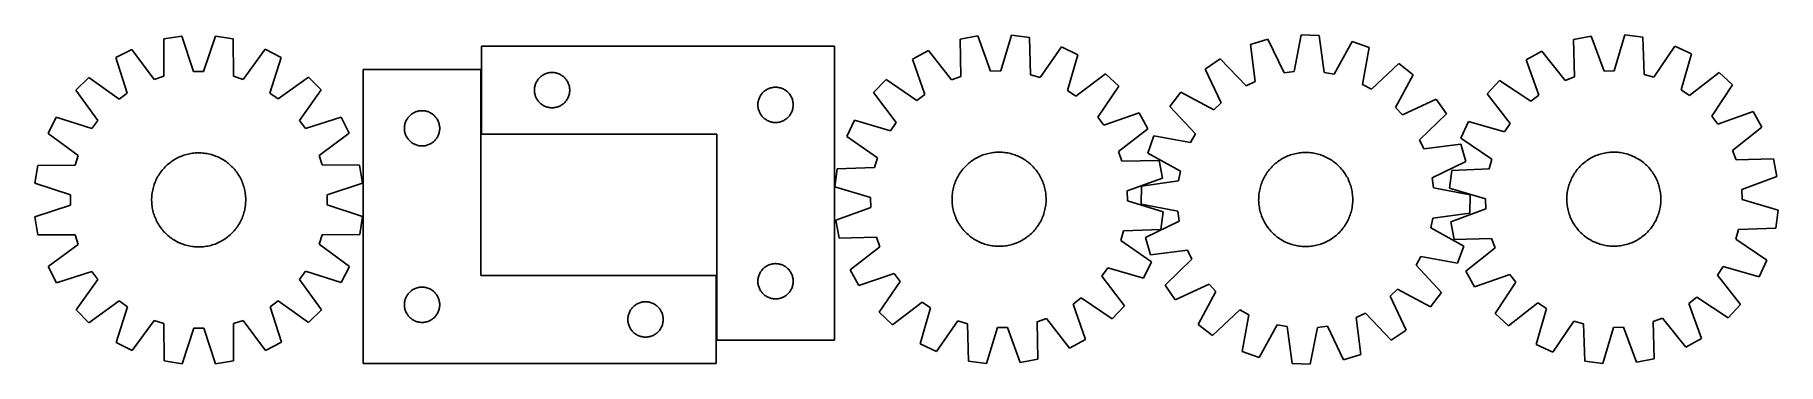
# Model space of a CAD drawing. Header units: millimetres. Extents: x 7 to 1489, y 7 to 286.
import ezdxf

# ---------------------------------------------------------------- set-up
doc = ezdxf.new("R2010")
doc.units = ezdxf.units.MM
doc.layers.add('CUT', color=7, linetype='CONTINUOUS', true_color=0x000000)

msp = doc.modelspace()

# ---------------------------------------------------------------- linework, layer by layer
at = {"layer": 'CUT'}
for p, q in [((116.505481, 282.979386), (116.353728, 251.215385)), ((131.700319, 285.397535), (116.505481, 282.979386)), ((141.704876, 255.249839), (131.700319, 285.397535)), ((160.239159, 285.418647), (150.279218, 255.256182)), ((175.437558, 283.022981), (160.239159, 285.418647)), ((175.636306, 251.25924), (175.437558, 283.022981)), ((808.631595, 285.585036), (793.503352, 282.780254)), ((793.503352, 282.780254), (794.161525, 251.022711)), ((819.401566, 255.702223), (808.631595, 285.585036)), ((837.160619, 286.333786), (827.972958, 255.927181)), ((852.415159, 284.326408), (837.160619, 286.333786)), ((853.423713, 252.57806), (852.415159, 284.326408)), ((1055.081325, 282.728621), (1040.324645, 278.373057)), ((1068.886468, 254.121056), (1055.081325, 282.728621)), ((1083.379619, 286.426244), (1077.388538, 255.231987)), ((1098.759999, 286.008567), (1083.379619, 286.426244)), ((1103.049245, 254.535132), (1098.759999, 286.008567)), ((1329.9679, 285.44095), (1314.867747, 282.488677)), ((1314.867747, 282.488677), (1315.835786, 250.739069)), ((1341.028961, 255.664656), (1329.9679, 285.44095)), ((1358.488259, 286.468058), (1349.59775, 255.973245)), ((1373.761661, 284.609632), (1358.488259, 286.468058)), ((1375.079974, 252.872638), (1373.761661, 284.609632)), ((89.369956, 274.14032), (75.666056, 267.14506)), ((75.666056, 267.14506), (85.337346, 236.888806)), ((108.201005, 248.559735), (89.369956, 274.14032)), ((202.586132, 274.224073), (183.79295, 248.615655)), ((216.300366, 267.249096), (202.586132, 274.224073)), ((206.673852, 236.978567), (216.300366, 267.249096)), ((686.518243, 276.960029), (386.518243, 276.960029)), ((386.518243, 276.960029), (386.518243, 201.960029)), ((686.518243, 26.960029), (686.518243, 276.960029)), ((766.602015, 273.252196), (753.080926, 265.909806)), ((786.079163, 248.160057), (766.602015, 273.252196)), ((879.779249, 276.222559), (861.645107, 250.143302)), ((893.666865, 269.599517), (879.779249, 276.222559)), ((884.815277, 239.093384), (893.666865, 269.599517)), ((1040.324645, 278.373057), (1044.266345, 246.854209)), ((1126.815904, 280.780563), (1111.478492, 252.964406)), ((1141.314445, 275.630529), (1126.815904, 280.780563)), ((1135.667935, 244.372064), (1141.314445, 275.630529)), ((1288.060668, 272.698564), (1274.611871, 265.224582)), ((1307.781742, 247.797682), (1288.060668, 272.698564)), ((1401.203528, 276.773193), (1383.324736, 250.518222)), ((1415.155111, 270.285985), (1401.203528, 276.773193)), ((1406.601631, 239.694929), (1415.155111, 270.285985)), ((150.279218, 255.256182), (141.704876, 255.249839)), ((385.985656, 257.020325), (285.985656, 257.020325)), ((285.985656, 257.020325), (285.985656, 7.020325)), ((385.985656, 82.020325), (385.985656, 257.020325)), ((438.144588, 251.905184), (438.796351, 252.319748)), ((438.796351, 252.319748), (439.468592, 252.700211)), ((439.468592, 252.700211), (440.159528, 253.045563)), ((440.159528, 253.045563), (440.867325, 253.354888)), ((440.867325, 253.354888), (441.590108, 253.627367)), ((441.590108, 253.627367), (442.325959, 253.862277)), ((442.325959, 253.862277), (443.072927, 254.058994)), ((443.072927, 254.058994), (443.829032, 254.216998)), ((443.829032, 254.216998), (444.592268, 254.335869)), ((444.592268, 254.335869), (445.360612, 254.415292)), ((445.360612, 254.415292), (446.132025, 254.455056)), ((446.132025, 254.455056), (446.904462, 254.455056)), ((446.904462, 254.455056), (447.675875, 254.415292)), ((447.675875, 254.415292), (448.444219, 254.335869)), ((448.444219, 254.335869), (449.207455, 254.216998)), ((449.207455, 254.216998), (449.96356, 254.058994)), ((449.96356, 254.058994), (450.710528, 253.862277)), ((450.710528, 253.862277), (451.446379, 253.627367)), ((451.446379, 253.627367), (452.169162, 253.354888)), ((452.169162, 253.354888), (452.876959, 253.045563)), ((452.876959, 253.045563), (453.567895, 252.700211)), ((453.567895, 252.700211), (454.240136, 252.319748)), ((454.240136, 252.319748), (454.891899, 251.905184)), ((753.080926, 265.909806), (763.520506, 235.909974)), ((827.972958, 255.927181), (819.401566, 255.702223)), ((861.645107, 250.143302), (853.423713, 252.57806)), ((917.187434, 253.43633), (891.881907, 234.237241)), ((928.348709, 242.845933), (917.187434, 253.43633)), ((1014.553998, 266.111755), (1001.865504, 257.409302)), ((1001.865504, 257.409302), (1015.354143, 228.651148)), ((1036.523692, 243.170367), (1014.553998, 266.111755)), ((1077.388538, 255.231987), (1068.886468, 254.121056)), ((1111.478492, 252.964406), (1103.049245, 254.535132)), ((1166.381654, 261.98865), (1143.199243, 240.273434)), ((1163.549591, 224.626682), (1178.579138, 252.610382)), ((1178.579138, 252.610382), (1166.381654, 261.98865)), ((1274.611871, 265.224582), (1285.343699, 235.32805)), ((1349.59775, 255.973245), (1341.028961, 255.664656)), ((1383.324736, 250.518222), (1375.079974, 252.872638)), ((1438.832285, 254.353086), (1413.715311, 234.907974)), ((1450.096371, 243.872108), (1438.832285, 254.353086)), ((52.590059, 250.353271), (41.718529, 239.465645)), ((41.718529, 239.465645), (60.266169, 213.678831)), ((78.404286, 231.843803), (52.590059, 250.353271)), ((116.353728, 251.215385), (108.201005, 248.559735)), ((183.79295, 248.615655), (175.636306, 251.25924)), ((239.401182, 250.491467), (213.614368, 231.943827)), ((231.77934, 213.80571), (250.288808, 239.619938)), ((250.288808, 239.619938), (239.401182, 250.491467)), ((431.518243, 239.460029), (431.538132, 240.23221)), ((431.538132, 238.687847), (431.518243, 239.460029)), ((431.538132, 240.23221), (431.597745, 241.002344)), ((431.597745, 237.917714), (431.538132, 238.687847)), ((431.597745, 241.002344), (431.696925, 241.768387)), ((431.696925, 237.15167), (431.597745, 237.917714)), ((431.696925, 241.768387), (431.835408, 242.52831)), ((431.835408, 236.391748), (431.696925, 237.15167)), ((431.835408, 242.52831), (432.012828, 243.280095)), ((432.012828, 243.280095), (432.228713, 244.021751)), ((432.228713, 244.021751), (432.482491, 244.75131)), ((432.482491, 244.75131), (432.77349, 245.466837)), ((432.77349, 245.466837), (433.100937, 246.166435)), ((433.100937, 246.166435), (433.463965, 246.84825)), ((433.463965, 246.84825), (433.86161, 247.510472)), ((433.86161, 247.510472), (434.292818, 248.151345)), ((434.292818, 248.151345), (434.756446, 248.769171)), ((434.756446, 248.769171), (435.251265, 249.36231)), ((435.251265, 249.36231), (435.775961, 249.929191)), ((435.775961, 249.929191), (436.329143, 250.468309)), ((436.329143, 250.468309), (436.909346, 250.978235)), ((436.909346, 250.978235), (437.515029, 251.457617)), ((437.515029, 251.457617), (438.144588, 251.905184)), ((454.891899, 251.905184), (455.521458, 251.457617)), ((455.521458, 251.457617), (456.127141, 250.978235)), ((456.127141, 250.978235), (456.707344, 250.468309)), ((456.707344, 250.468309), (457.260526, 249.929191)), ((457.260526, 249.929191), (457.785222, 249.36231)), ((457.785222, 249.36231), (458.280041, 248.769171)), ((458.280041, 248.769171), (458.743669, 248.151345)), ((458.743669, 248.151345), (459.174877, 247.510472)), ((459.174877, 247.510472), (459.572522, 246.84825)), ((459.572522, 246.84825), (459.93555, 246.166435)), ((459.93555, 246.166435), (460.262997, 245.466837)), ((460.262997, 245.466837), (460.553996, 244.75131)), ((460.553996, 244.75131), (460.807774, 244.021751)), ((460.807774, 244.021751), (461.023659, 243.280095)), ((461.023659, 243.280095), (461.201079, 242.52831)), ((461.201079, 242.52831), (461.339562, 241.768387)), ((461.339562, 237.15167), (461.201079, 236.391748)), ((461.339562, 241.768387), (461.438742, 241.002344)), ((461.438742, 237.917714), (461.339562, 237.15167)), ((461.438742, 241.002344), (461.498355, 240.23221)), ((461.498355, 238.687847), (461.438742, 237.917714)), ((461.498355, 240.23221), (461.518243, 239.460029)), ((461.518243, 239.460029), (461.498355, 238.687847)), ((625.251265, 236.86231), (625.775961, 237.429191)), ((625.775961, 237.429191), (626.329143, 237.968309)), ((626.329143, 237.968309), (626.909346, 238.478235)), ((626.909346, 238.478235), (627.515029, 238.957617)), ((627.515029, 238.957617), (628.144588, 239.405184)), ((628.144588, 239.405184), (628.796351, 239.819748)), ((628.796351, 239.819748), (629.468592, 240.200211)), ((629.468592, 240.200211), (630.159528, 240.545563)), ((630.159528, 240.545563), (630.867325, 240.854888)), ((630.867325, 240.854888), (631.590108, 241.127367)), ((631.590108, 241.127367), (632.325959, 241.362277)), ((632.325959, 241.362277), (633.072927, 241.558994)), ((633.072927, 241.558994), (633.829032, 241.716998)), ((633.829032, 241.716998), (634.592268, 241.835869)), ((634.592268, 241.835869), (635.360612, 241.915292)), ((635.360612, 241.915292), (636.132025, 241.955056)), ((636.132025, 241.955056), (636.904462, 241.955056)), ((636.904462, 241.955056), (637.675875, 241.915292)), ((637.675875, 241.915292), (638.444219, 241.835869)), ((638.444219, 241.835869), (639.207455, 241.716998)), ((639.207455, 241.716998), (639.96356, 241.558994)), ((639.96356, 241.558994), (640.710528, 241.362277)), ((640.710528, 241.362277), (641.446379, 241.127367)), ((641.446379, 241.127367), (642.169162, 240.854888)), ((642.169162, 240.854888), (642.876959, 240.545563)), ((642.876959, 240.545563), (643.567895, 240.200211)), ((643.567895, 240.200211), (644.240136, 239.819748)), ((644.240136, 239.819748), (644.891899, 239.405184)), ((644.891899, 239.405184), (645.521458, 238.957617)), ((645.521458, 238.957617), (646.127141, 238.478235)), ((646.127141, 238.478235), (646.707344, 237.968309)), ((646.707344, 237.968309), (647.260526, 237.429191)), ((647.260526, 237.429191), (647.785222, 236.86231)), ((730.440565, 248.535115), (719.850169, 237.37384)), ((719.850169, 237.37384), (739.049257, 212.068313)), ((756.718331, 230.689841), (730.440565, 248.535115)), ((794.161525, 251.022711), (786.079163, 248.160057)), ((891.881907, 234.237241), (884.815277, 239.093384)), ((910.503435, 216.568167), (928.348709, 242.845933)), ((981.145112, 237.784542), (971.766844, 225.587058)), ((1009.128812, 222.754995), (981.145112, 237.784542)), ((1044.266345, 246.854209), (1036.523692, 243.170367)), ((1143.199243, 240.273434), (1135.667935, 244.372064)), ((1252.142134, 247.629788), (1241.661156, 236.365702)), ((1278.592787, 230.041789), (1252.142134, 247.629788)), ((1315.835786, 250.739069), (1307.781742, 247.797682)), ((1413.715311, 234.907974), (1406.601631, 239.694929)), ((1432.508372, 217.421455), (1450.096371, 243.872108)), ((85.337346, 236.888806), (78.404286, 231.843803)), ((213.614368, 231.943827), (206.673852, 236.978567)), ((432.012828, 235.639962), (431.835408, 236.391748)), ((432.228713, 234.898306), (432.012828, 235.639962)), ((432.482491, 234.168747), (432.228713, 234.898306)), ((432.77349, 233.45322), (432.482491, 234.168747)), ((433.100937, 232.753622), (432.77349, 233.45322)), ((433.463965, 232.071808), (433.100937, 232.753622)), ((433.86161, 231.409586), (433.463965, 232.071808)), ((434.292818, 230.768712), (433.86161, 231.409586)), ((434.756446, 230.150886), (434.292818, 230.768712)), ((435.251265, 229.557747), (434.756446, 230.150886)), ((435.775961, 228.990866), (435.251265, 229.557747)), ((436.329143, 228.451748), (435.775961, 228.990866)), ((436.909346, 227.941822), (436.329143, 228.451748)), ((437.515029, 227.46244), (436.909346, 227.941822)), ((438.144588, 227.014873), (437.515029, 227.46244)), ((438.796351, 226.600309), (438.144588, 227.014873)), ((439.468592, 226.219847), (438.796351, 226.600309)), ((440.159528, 225.874495), (439.468592, 226.219847)), ((440.867325, 225.565169), (440.159528, 225.874495)), ((441.590108, 225.29269), (440.867325, 225.565169)), ((442.325959, 225.05778), (441.590108, 225.29269)), ((443.072927, 224.861063), (442.325959, 225.05778)), ((443.829032, 224.703059), (443.072927, 224.861063)), ((444.592268, 224.584188), (443.829032, 224.703059)), ((445.360612, 224.504766), (444.592268, 224.584188)), ((446.132025, 224.465002), (445.360612, 224.504766)), ((446.904462, 224.465002), (446.132025, 224.465002)), ((447.675875, 224.504766), (446.904462, 224.465002)), ((448.444219, 224.584188), (447.675875, 224.504766)), ((449.207455, 224.703059), (448.444219, 224.584188)), ((449.96356, 224.861063), (449.207455, 224.703059)), ((450.710528, 225.05778), (449.96356, 224.861063)), ((451.446379, 225.29269), (450.710528, 225.05778)), ((452.169162, 225.565169), (451.446379, 225.29269)), ((452.876959, 225.874495), (452.169162, 225.565169)), ((453.567895, 226.219847), (452.876959, 225.874495)), ((454.240136, 226.600309), (453.567895, 226.219847)), ((454.891899, 227.014873), (454.240136, 226.600309)), ((455.521458, 227.46244), (454.891899, 227.014873)), ((456.127141, 227.941822), (455.521458, 227.46244)), ((456.707344, 228.451748), (456.127141, 227.941822)), ((457.260526, 228.990866), (456.707344, 228.451748)), ((457.785222, 229.557747), (457.260526, 228.990866)), ((458.280041, 230.150886), (457.785222, 229.557747)), ((458.743669, 230.768712), (458.280041, 230.150886)), ((459.174877, 231.409586), (458.743669, 230.768712)), ((459.572522, 232.071808), (459.174877, 231.409586)), ((459.93555, 232.753622), (459.572522, 232.071808)), ((460.262997, 233.45322), (459.93555, 232.753622)), ((460.553996, 234.168747), (460.262997, 233.45322)), ((460.807774, 234.898306), (460.553996, 234.168747)), ((461.023659, 235.639962), (460.807774, 234.898306)), ((461.201079, 236.391748), (461.023659, 235.639962)), ((621.518243, 226.960029), (621.538132, 227.73221)), ((621.538132, 226.187847), (621.518243, 226.960029)), ((621.538132, 227.73221), (621.597745, 228.502344)), ((621.597745, 225.417714), (621.538132, 226.187847)), ((621.597745, 228.502344), (621.696925, 229.268387)), ((621.696925, 224.65167), (621.597745, 225.417714)), ((621.696925, 229.268387), (621.835408, 230.02831)), ((621.835408, 223.891748), (621.696925, 224.65167)), ((621.835408, 230.02831), (622.012828, 230.780095)), ((622.012828, 223.139962), (621.835408, 223.891748)), ((622.012828, 230.780095), (622.228713, 231.521751)), ((622.228713, 222.398306), (622.012828, 223.139962)), ((622.228713, 231.521751), (622.482491, 232.25131)), ((622.482491, 221.668747), (622.228713, 222.398306)), ((622.482491, 232.25131), (622.77349, 232.966837)), ((622.77349, 232.966837), (623.100937, 233.666435)), ((623.100937, 233.666435), (623.463965, 234.34825)), ((623.463965, 234.34825), (623.86161, 235.010472)), ((623.86161, 235.010472), (624.292818, 235.651345)), ((624.292818, 235.651345), (624.756446, 236.269171)), ((624.756446, 236.269171), (625.251265, 236.86231)), ((647.785222, 236.86231), (648.280041, 236.269171)), ((648.280041, 236.269171), (648.743669, 235.651345)), ((648.743669, 235.651345), (649.174877, 235.010472)), ((649.174877, 235.010472), (649.572522, 234.34825)), ((649.572522, 234.34825), (649.93555, 233.666435)), ((649.93555, 233.666435), (650.262997, 232.966837)), ((650.262997, 232.966837), (650.553996, 232.25131)), ((650.553996, 232.25131), (650.807774, 231.521751)), ((650.807774, 222.398306), (650.553996, 221.668747)), ((650.807774, 231.521751), (651.023659, 230.780095)), ((651.023659, 223.139962), (650.807774, 222.398306)), ((651.023659, 230.780095), (651.201079, 230.02831)), ((651.201079, 223.891748), (651.023659, 223.139962)), ((651.201079, 230.02831), (651.339562, 229.268387)), ((651.339562, 224.65167), (651.201079, 223.891748)), ((651.339562, 229.268387), (651.438742, 228.502344)), ((651.438742, 225.417714), (651.339562, 224.65167)), ((651.438742, 228.502344), (651.498355, 227.73221)), ((651.498355, 226.187847), (651.438742, 225.417714)), ((651.498355, 227.73221), (651.518243, 226.960029)), ((651.518243, 226.960029), (651.498355, 226.187847)), ((763.520506, 235.909974), (756.718331, 230.689841)), ((971.766844, 225.587058), (993.48206, 202.404647)), ((1015.354143, 228.651148), (1009.128812, 222.754995)), ((1169.445744, 218.401351), (1163.549591, 224.626682)), ((1198.203898, 231.88999), (1169.445744, 218.401351)), ((1206.90635, 219.201497), (1198.203898, 231.88999)), ((1241.661156, 236.365702), (1261.106267, 211.248728)), ((1285.343699, 235.32805), (1278.592787, 230.041789)), ((24.9609, 216.36483), (17.985923, 202.650595)), ((55.23143, 206.738315), (24.9609, 216.36483)), ((60.266169, 213.678831), (55.23143, 206.738315)), ((236.824343, 206.87265), (231.77934, 213.80571)), ((267.080597, 216.54394), (236.824343, 206.87265)), ((274.075857, 202.84004), (267.080597, 216.54394)), ((320.985656, 207.020325), (321.005545, 207.792507)), ((321.005545, 207.792507), (321.065158, 208.56264)), ((321.065158, 208.56264), (321.164337, 209.328684)), ((321.164337, 209.328684), (321.302821, 210.088606)), ((321.302821, 210.088606), (321.48024, 210.840392)), ((321.48024, 210.840392), (321.696125, 211.582048)), ((321.696125, 211.582048), (321.949904, 212.311607)), ((321.949904, 212.311607), (322.240902, 213.027134)), ((322.240902, 213.027134), (322.56835, 213.726732)), ((322.56835, 213.726732), (322.931377, 214.408546)), ((322.931377, 214.408546), (323.329022, 215.070768)), ((323.329022, 215.070768), (323.760231, 215.711642)), ((323.760231, 215.711642), (324.223859, 216.329468)), ((324.223859, 216.329468), (324.718677, 216.922607)), ((324.718677, 216.922607), (325.243373, 217.489488)), ((325.243373, 217.489488), (325.796556, 218.028606)), ((325.796556, 218.028606), (326.376758, 218.538532)), ((326.376758, 218.538532), (326.982442, 219.017914)), ((326.982442, 219.017914), (327.612, 219.465481)), ((327.612, 219.465481), (328.263764, 219.880045)), ((328.263764, 219.880045), (328.936005, 220.260507)), ((328.936005, 220.260507), (329.62694, 220.605859)), ((329.62694, 220.605859), (330.334737, 220.915185)), ((330.334737, 220.915185), (331.05752, 221.187664)), ((331.05752, 221.187664), (331.793371, 221.422574)), ((331.793371, 221.422574), (332.54034, 221.619291)), ((332.54034, 221.619291), (333.296444, 221.777295)), ((333.296444, 221.777295), (334.059681, 221.896166)), ((334.059681, 221.896166), (334.828024, 221.975588)), ((334.828024, 221.975588), (335.599437, 222.015352)), ((335.599437, 222.015352), (336.371875, 222.015352)), ((336.371875, 222.015352), (337.143288, 221.975588)), ((337.143288, 221.975588), (337.911631, 221.896166)), ((337.911631, 221.896166), (338.674867, 221.777295)), ((338.674867, 221.777295), (339.430972, 221.619291)), ((339.430972, 221.619291), (340.17794, 221.422574)), ((340.17794, 221.422574), (340.913792, 221.187664)), ((340.913792, 221.187664), (341.636574, 220.915185)), ((341.636574, 220.915185), (342.344372, 220.605859)), ((342.344372, 220.605859), (343.035307, 220.260507)), ((343.035307, 220.260507), (343.707548, 219.880045)), ((343.707548, 219.880045), (344.359312, 219.465481)), ((344.359312, 219.465481), (344.98887, 219.017914)), ((344.98887, 219.017914), (345.594554, 218.538532)), ((345.594554, 218.538532), (346.174756, 218.028606)), ((346.174756, 218.028606), (346.727939, 217.489488)), ((346.727939, 217.489488), (347.252635, 216.922607)), ((347.252635, 216.922607), (347.747453, 216.329468)), ((347.747453, 216.329468), (348.211081, 215.711642)), ((348.211081, 215.711642), (348.642289, 215.070768)), ((348.642289, 215.070768), (349.039934, 214.408546)), ((349.039934, 214.408546), (349.402962, 213.726732)), ((349.402962, 213.726732), (349.730409, 213.027134)), ((349.730409, 213.027134), (350.021408, 212.311607)), ((350.021408, 212.311607), (350.275187, 211.582048)), ((350.275187, 211.582048), (350.491072, 210.840392)), ((350.491072, 210.840392), (350.668491, 210.088606)), ((350.668491, 210.088606), (350.806974, 209.328684)), ((350.806974, 209.328684), (350.906154, 208.56264)), ((350.906154, 208.56264), (350.965767, 207.792507)), ((350.965767, 207.792507), (350.985656, 207.020325)), ((622.77349, 220.95322), (622.482491, 221.668747)), ((623.100937, 220.253622), (622.77349, 220.95322)), ((623.463965, 219.571808), (623.100937, 220.253622)), ((623.86161, 218.909586), (623.463965, 219.571808)), ((624.292818, 218.268712), (623.86161, 218.909586)), ((624.756446, 217.650886), (624.292818, 218.268712)), ((625.251265, 217.057747), (624.756446, 217.650886)), ((625.775961, 216.490866), (625.251265, 217.057747)), ((626.329143, 215.951748), (625.775961, 216.490866)), ((626.909346, 215.441822), (626.329143, 215.951748)), ((627.515029, 214.96244), (626.909346, 215.441822)), ((628.144588, 214.514873), (627.515029, 214.96244)), ((628.796351, 214.100309), (628.144588, 214.514873)), ((629.468592, 213.719847), (628.796351, 214.100309)), ((630.159528, 213.374495), (629.468592, 213.719847)), ((630.867325, 213.065169), (630.159528, 213.374495)), ((631.590108, 212.79269), (630.867325, 213.065169)), ((632.325959, 212.55778), (631.590108, 212.79269)), ((633.072927, 212.361063), (632.325959, 212.55778)), ((633.829032, 212.203059), (633.072927, 212.361063)), ((634.592268, 212.084188), (633.829032, 212.203059)), ((635.360612, 212.004766), (634.592268, 212.084188)), ((636.132025, 211.965002), (635.360612, 212.004766)), ((636.904462, 211.965002), (636.132025, 211.965002)), ((637.675875, 212.004766), (636.904462, 211.965002)), ((638.444219, 212.084188), (637.675875, 212.004766)), ((639.207455, 212.203059), (638.444219, 212.084188)), ((639.96356, 212.361063), (639.207455, 212.203059)), ((640.710528, 212.55778), (639.96356, 212.361063)), ((641.446379, 212.79269), (640.710528, 212.55778)), ((642.169162, 213.065169), (641.446379, 212.79269)), ((642.876959, 213.374495), (642.169162, 213.065169)), ((643.567895, 213.719847), (642.876959, 213.374495)), ((644.240136, 214.100309), (643.567895, 213.719847)), ((644.891899, 214.514873), (644.240136, 214.100309)), ((645.521458, 214.96244), (644.891899, 214.514873)), ((646.127141, 215.441822), (645.521458, 214.96244)), ((646.707344, 215.951748), (646.127141, 215.441822)), ((647.260526, 216.490866), (646.707344, 215.951748)), ((647.785222, 217.057747), (647.260526, 216.490866)), ((648.280041, 217.650886), (647.785222, 217.057747)), ((648.743669, 218.268712), (648.280041, 217.650886)), ((649.174877, 218.909586), (648.743669, 218.268712)), ((649.572522, 219.571808), (649.174877, 218.909586)), ((649.93555, 220.253622), (649.572522, 219.571808)), ((650.262997, 220.95322), (649.93555, 220.253622)), ((650.553996, 221.668747), (650.262997, 220.95322)), ((703.686981, 213.853271), (697.063939, 199.965656)), ((734.193114, 205.001683), (703.686981, 213.853271)), ((739.049257, 212.068313), (734.193114, 205.001683)), ((915.723568, 209.765992), (910.503435, 216.568167)), ((945.7234, 220.205572), (915.723568, 209.765992)), ((953.06579, 206.684483), (945.7234, 220.205572)), ((1183.964963, 197.231802), (1206.90635, 219.201497)), ((1225.728257, 212.688528), (1219.241048, 198.736945)), ((1256.319313, 204.135048), (1225.728257, 212.688528)), ((1261.106267, 211.248728), (1256.319313, 204.135048)), ((1437.794633, 210.670543), (1432.508372, 217.421455)), ((1467.691165, 221.402371), (1437.794633, 210.670543)), ((1450.264264, 188.2325), (1475.165147, 207.953574)), ((1475.165147, 207.953574), (1467.691165, 221.402371)), ((17.985923, 202.650595), (43.594341, 183.857413)), ((248.495272, 184.008991), (274.075857, 202.84004)), ((321.005545, 206.248144), (320.985656, 207.020325)), ((321.065158, 205.47801), (321.005545, 206.248144)), ((321.164337, 204.711967), (321.065158, 205.47801)), ((321.302821, 203.952044), (321.164337, 204.711967)), ((321.48024, 203.200259), (321.302821, 203.952044)), ((321.696125, 202.458603), (321.48024, 203.200259)), ((321.949904, 201.729044), (321.696125, 202.458603)), ((322.240902, 201.013517), (321.949904, 201.729044)), ((322.56835, 200.313919), (322.240902, 201.013517)), ((322.931377, 199.632104), (322.56835, 200.313919)), ((323.329022, 198.969883), (322.931377, 199.632104)), ((323.760231, 198.329009), (323.329022, 198.969883)), ((324.223859, 197.711183), (323.760231, 198.329009)), ((324.718677, 197.118044), (324.223859, 197.711183)), ((325.243373, 196.551163), (324.718677, 197.118044)), ((325.796556, 196.012045), (325.243373, 196.551163)), ((326.376758, 195.502119), (325.796556, 196.012045)), ((326.982442, 195.022737), (326.376758, 195.502119)), ((327.612, 194.57517), (326.982442, 195.022737)), ((328.263764, 194.160606), (327.612, 194.57517)), ((328.936005, 193.780143), (328.263764, 194.160606)), ((329.62694, 193.434791), (328.936005, 193.780143)), ((330.334737, 193.125466), (329.62694, 193.434791)), ((331.05752, 192.852987), (330.334737, 193.125466)), ((331.793371, 192.618077), (331.05752, 192.852987)), ((340.913792, 192.852987), (340.17794, 192.618077)), ((341.636574, 193.125466), (340.913792, 192.852987)), ((342.344372, 193.434791), (341.636574, 193.125466)), ((343.035307, 193.780143), (342.344372, 193.434791)), ((343.707548, 194.160606), (343.035307, 193.780143)), ((344.359312, 194.57517), (343.707548, 194.160606)), ((344.98887, 195.022737), (344.359312, 194.57517)), ((345.594554, 195.502119), (344.98887, 195.022737)), ((346.174756, 196.012045), (345.594554, 195.502119)), ((346.727939, 196.551163), (346.174756, 196.012045)), ((347.252635, 197.118044), (346.727939, 196.551163)), ((347.747453, 197.711183), (347.252635, 197.118044)), ((348.211081, 198.329009), (347.747453, 197.711183)), ((348.642289, 198.969883), (348.211081, 198.329009)), ((349.039934, 199.632104), (348.642289, 198.969883)), ((349.402962, 200.313919), (349.039934, 199.632104)), ((349.730409, 201.013517), (349.402962, 200.313919)), ((350.021408, 201.729044), (349.730409, 201.013517)), ((350.275187, 202.458603), (350.021408, 201.729044)), ((350.491072, 203.200259), (350.275187, 202.458603)), ((350.668491, 203.952044), (350.491072, 203.200259)), ((350.806974, 204.711967), (350.668491, 203.952044)), ((350.906154, 205.47801), (350.806974, 204.711967)), ((350.965767, 206.248144), (350.906154, 205.47801)), ((350.985656, 207.020325), (350.965767, 206.248144)), ((386.518243, 201.960029), (586.518243, 201.960029)), ((586.518243, 201.960029), (586.518243, 26.960029)), ((697.063939, 199.965656), (723.143196, 181.831513)), ((927.973651, 187.207336), (953.06579, 206.684483)), ((958.124965, 200.519849), (952.974931, 186.021308)), ((989.38343, 194.873339), (958.124965, 200.519849)), ((993.48206, 202.404647), (989.38343, 194.873339)), ((1187.648805, 189.489149), (1183.964963, 197.231802)), ((1219.167653, 193.430849), (1187.648805, 189.489149)), ((1223.523217, 178.674169), (1219.167653, 193.430849)), ((1219.241048, 198.736945), (1245.49602, 180.858153)), ((43.594341, 183.857413), (40.950756, 175.70077)), ((121.285777, 177.531579), (122.284129, 178.294666)), ((122.284129, 178.294666), (123.305956, 179.026017)), ((123.305956, 179.026017), (124.350252, 179.724911)), ((124.350252, 179.724911), (125.415986, 180.390659)), ((125.415986, 180.390659), (126.502105, 181.022602)), ((126.502105, 181.022602), (127.607538, 181.620117)), ((127.607538, 181.620117), (128.731193, 182.182616)), ((128.731193, 182.182616), (129.871963, 182.709541)), ((129.871963, 182.709541), (131.028722, 183.200375)), ((131.028722, 183.200375), (132.200326, 183.654631)), ((132.200326, 183.654631), (133.385622, 184.071862)), ((133.385622, 184.071862), (134.583438, 184.451657)), ((134.583438, 184.451657), (135.792592, 184.793639)), ((135.792592, 184.793639), (137.011892, 185.097473)), ((137.011892, 185.097473), (138.240134, 185.362857)), ((138.240134, 185.362857), (139.476106, 185.589531)), ((139.476106, 185.589531), (140.718587, 185.77727)), ((140.718587, 185.77727), (141.966353, 185.925888)), ((141.966353, 185.925888), (143.218171, 186.035241)), ((143.218171, 186.035241), (144.472807, 186.105218)), ((144.472807, 186.105218), (145.729021, 186.135753)), ((145.729021, 186.135753), (146.985575, 186.126813)), ((146.985575, 186.126813), (148.241227, 186.078409)), ((148.241227, 186.078409), (149.49474, 185.990587)), ((149.49474, 185.990587), (150.744876, 185.863435)), ((150.744876, 185.863435), (151.990401, 185.697078)), ((151.990401, 185.697078), (153.230085, 185.49168)), ((153.230085, 185.49168), (154.462707, 185.247444)), ((154.462707, 185.247444), (155.687049, 184.964611)), ((155.687049, 184.964611), (156.901902, 184.643461)), ((156.901902, 184.643461), (158.106068, 184.284309)), ((158.106068, 184.284309), (159.298359, 183.88751)), ((159.298359, 183.88751), (160.477598, 183.453457)), ((160.477598, 183.453457), (161.642621, 182.982577)), ((161.642621, 182.982577), (162.792279, 182.475335)), ((162.792279, 182.475335), (163.925436, 181.932232)), ((163.925436, 181.932232), (165.040975, 181.353803)), ((165.040975, 181.353803), (166.137795, 180.74062)), ((166.137795, 180.74062), (167.214813, 180.093288)), ((167.214813, 180.093288), (168.270966, 179.412445)), ((168.270966, 179.412445), (169.305212, 178.698763)), ((169.305212, 178.698763), (170.316531, 177.952947)), ((170.316531, 177.952947), (171.303924, 177.175733)), ((251.150922, 175.856268), (248.495272, 184.008991)), ((332.54034, 192.42136), (331.793371, 192.618077)), ((333.296444, 192.263356), (332.54034, 192.42136)), ((334.059681, 192.144485), (333.296444, 192.263356)), ((334.828024, 192.065063), (334.059681, 192.144485)), ((335.599437, 192.025298), (334.828024, 192.065063)), ((336.371875, 192.025298), (335.599437, 192.025298)), ((337.143288, 192.065063), (336.371875, 192.025298)), ((337.911631, 192.144485), (337.143288, 192.065063)), ((338.674867, 192.263356), (337.911631, 192.144485)), ((339.430972, 192.42136), (338.674867, 192.263356)), ((340.17794, 192.618077), (339.430972, 192.42136)), ((723.143196, 181.831513), (720.708438, 173.610119)), ((800.970663, 177.488609), (801.949234, 178.276903)), ((801.949234, 178.276903), (802.952082, 179.03407)), ((802.952082, 179.03407), (803.978219, 179.759363)), ((803.978219, 179.759363), (805.026632, 180.452066)), ((805.026632, 180.452066), (806.096285, 181.111496)), ((806.096285, 181.111496), (807.186124, 181.737003)), ((807.186124, 181.737003), (808.295073, 182.327967)), ((808.295073, 182.327967), (809.422037, 182.883808)), ((809.422037, 182.883808), (810.565905, 183.403975)), ((810.565905, 183.403975), (811.725547, 183.887956)), ((811.725547, 183.887956), (812.899819, 184.335272)), ((812.899819, 184.335272), (814.087562, 184.745484)), ((814.087562, 184.745484), (815.287604, 185.118185)), ((815.287604, 185.118185), (816.49876, 185.453007)), ((816.49876, 185.453007), (817.719836, 185.749622)), ((817.719836, 185.749622), (818.949627, 186.007735)), ((818.949627, 186.007735), (820.186918, 186.227092)), ((820.186918, 186.227092), (821.430489, 186.407476)), ((821.430489, 186.407476), (822.679112, 186.54871)), ((822.679112, 186.54871), (823.931555, 186.650654)), ((823.931555, 186.650654), (825.186583, 186.713207)), ((825.186583, 186.713207), (826.442956, 186.736309)), ((826.442956, 186.736309), (827.699434, 186.719935)), ((827.699434, 186.719935), (828.954779, 186.664102)), ((828.954779, 186.664102), (830.20775, 186.568866)), ((830.20775, 186.568866), (831.457112, 186.43432)), ((831.457112, 186.43432), (832.70163, 186.260597)), ((832.70163, 186.260597), (833.940078, 186.047868)), ((833.940078, 186.047868), (835.171233, 185.796344)), ((835.171233, 185.796344), (836.39388, 185.506272)), ((836.39388, 185.506272), (837.606812, 185.177939)), ((837.606812, 185.177939), (838.808833, 184.811669)), ((838.808833, 184.811669), (839.998755, 184.407824)), ((839.998755, 184.407824), (841.175405, 183.966801)), ((841.175405, 183.966801), (842.337622, 183.489036)), ((842.337622, 183.489036), (843.484258, 182.975001)), ((843.484258, 182.975001), (844.614183, 182.425203)), ((844.614183, 182.425203), (845.72628, 181.840185)), ((845.72628, 181.840185), (846.819453, 181.220523)), ((846.819453, 181.220523), (847.892622, 180.56683)), ((847.892622, 180.56683), (848.944728, 179.87975)), ((848.944728, 179.87975), (849.974734, 179.159962)), ((849.974734, 179.159962), (850.981622, 178.408176)), ((850.981622, 178.408176), (851.9644, 177.625133)), ((930.836305, 179.124973), (927.973651, 187.207336)), ((962.593848, 179.783146), (930.836305, 179.124973)), ((952.974931, 186.021308), (980.791088, 170.683896)), ((965.39863, 164.654903), (962.593848, 179.783146)), ((1062.377503, 177.787196), (1063.373157, 178.553798)), ((1063.373157, 178.553798), (1064.392399, 179.288749)), ((1064.392399, 179.288749), (1065.434224, 179.991321)), ((1065.434224, 179.991321), (1066.497603, 180.660822)), ((1066.497603, 180.660822), (1067.581487, 181.296591)), ((1067.581487, 181.296591), (1068.684806, 181.898001)), ((1068.684806, 181.898001), (1069.806471, 182.464458)), ((1069.806471, 182.464458), (1070.945376, 182.995404)), ((1070.945376, 182.995404), (1072.100396, 183.490313)), ((1072.100396, 183.490313), (1073.270392, 183.948698)), ((1073.270392, 183.948698), (1074.454208, 184.370107)), ((1074.454208, 184.370107), (1075.650678, 184.754123)), ((1075.650678, 184.754123), (1076.858619, 185.100367)), ((1076.858619, 185.100367), (1078.076839, 185.408498)), ((1078.076839, 185.408498), (1079.304138, 185.678212)), ((1079.304138, 185.678212), (1080.539302, 185.909243)), ((1080.539302, 185.909243), (1081.781114, 186.101362)), ((1081.781114, 186.101362), (1083.028348, 186.25438)), ((1083.028348, 186.25438), (1084.279773, 186.368146)), ((1084.279773, 186.368146), (1085.534154, 186.442547)), ((1085.534154, 186.442547), (1086.790253, 186.477511)), ((1086.790253, 186.477511), (1088.04683, 186.473003)), ((1088.04683, 186.473003), (1089.302646, 186.429026)), ((1089.302646, 186.429026), (1090.55646, 186.345626)), ((1090.55646, 186.345626), (1091.807037, 186.222883)), ((1091.807037, 186.222883), (1093.05314, 186.060919)), ((1093.05314, 186.060919), (1094.293542, 185.859894)), ((1094.293542, 185.859894), (1095.527017, 185.620007)), ((1095.527017, 185.620007), (1096.752348, 185.341493)), ((1096.752348, 185.341493), (1097.968327, 185.024628)), ((1097.968327, 185.024628), (1099.173752, 184.669725)), ((1099.173752, 184.669725), (1100.367435, 184.277133)), ((1100.367435, 184.277133), (1101.548197, 183.847241)), ((1101.548197, 183.847241), (1102.714874, 183.380472)), ((1102.714874, 183.380472), (1103.866313, 182.877287)), ((1103.866313, 182.877287), (1105.001378, 182.338183)), ((1105.001378, 182.338183), (1106.11895, 181.763692)), ((1106.11895, 181.763692), (1107.217925, 181.154381)), ((1107.217925, 181.154381), (1108.297219, 180.51085)), ((1108.297219, 180.51085), (1109.355767, 179.833736)), ((1109.355767, 179.833736), (1110.392523, 179.123706)), ((1110.392523, 179.123706), (1111.406466, 178.381461)), ((1111.406466, 178.381461), (1112.396593, 177.607733)), ((1194.915652, 164.869026), (1223.523217, 178.674169)), ((1245.49602, 180.858153), (1243.141604, 172.613391)), ((1323.362161, 177.274913), (1324.332993, 178.072719)), ((1324.332993, 178.072719), (1325.328405, 178.839635)), ((1325.328405, 178.839635), (1326.347415, 179.574907)), ((1326.347415, 179.574907), (1327.389018, 180.277808)), ((1327.389018, 180.277808), (1328.452186, 180.947645)), ((1328.452186, 180.947645), (1329.535869, 181.583756)), ((1329.535869, 181.583756), (1330.638999, 182.185514)), ((1330.638999, 182.185514), (1331.760485, 182.752325)), ((1331.760485, 182.752325), (1332.899222, 183.28363)), ((1332.899222, 183.28363), (1334.054086, 183.778904)), ((1334.054086, 183.778904), (1335.223937, 184.237658)), ((1335.223937, 184.237658), (1336.407621, 184.65944)), ((1336.407621, 184.65944), (1337.603969, 185.043833)), ((1337.603969, 185.043833), (1338.811801, 185.390459)), ((1338.811801, 185.390459), (1340.029924, 185.698974)), ((1340.029924, 185.698974), (1341.257137, 185.969076)), ((1341.257137, 185.969076), (1342.492229, 186.200496)), ((1342.492229, 186.200496), (1343.73398, 186.393007)), ((1343.73398, 186.393007), (1344.981166, 186.546418)), ((1344.981166, 186.546418), (1346.232555, 186.660579)), ((1346.232555, 186.660579), (1347.486912, 186.735377)), ((1347.486912, 186.735377), (1348.743, 186.770737)), ((1348.743, 186.770737), (1349.999578, 186.766625)), ((1349.999578, 186.766625), (1351.255408, 186.723045)), ((1351.255408, 186.723045), (1352.509249, 186.64004)), ((1352.509249, 186.64004), (1353.759864, 186.517691)), ((1353.759864, 186.517691), (1355.006019, 186.356121)), ((1355.006019, 186.356121), (1356.246483, 186.155487)), ((1356.246483, 186.155487), (1357.480034, 185.915989)), ((1357.480034, 185.915989), (1358.705453, 185.637862)), ((1358.705453, 185.637862), (1359.921532, 185.321381)), ((1359.921532, 185.321381), (1361.127069, 184.966858)), ((1361.127069, 184.966858), (1362.320876, 184.574643)), ((1362.320876, 184.574643), (1363.501773, 184.145123)), ((1363.501773, 184.145123), (1364.668597, 183.678722)), ((1364.668597, 183.678722), (1365.820195, 183.175901)), ((1365.820195, 183.175901), (1366.95543, 182.637155)), ((1366.95543, 182.637155), (1368.073183, 182.063017)), ((1368.073183, 182.063017), (1369.172351, 181.454052)), ((1369.172351, 181.454052), (1370.251848, 180.810862)), ((1370.251848, 180.810862), (1371.310609, 180.134082)), ((1371.310609, 180.134082), (1372.347589, 179.424379)), ((1372.347589, 179.424379), (1373.361766, 178.682454)), ((1373.361766, 178.682454), (1374.352138, 177.909039)), ((1374.352138, 177.909039), (1375.317727, 177.104897)), ((1453.205651, 180.178456), (1450.264264, 188.2325)), ((1484.95526, 181.146495), (1453.205651, 180.178456)), ((1487.907533, 166.046341), (1484.95526, 181.146495)), ((9.187015, 175.502021), (6.791349, 160.303622)), ((40.950756, 175.70077), (9.187015, 175.502021)), ((109.734661, 162.856742), (110.277764, 163.9899)), ((110.277764, 163.9899), (110.856193, 165.105439)), ((110.856193, 165.105439), (111.469376, 166.202258)), ((111.469376, 166.202258), (112.116709, 167.279276)), ((112.116709, 167.279276), (112.797552, 168.335429)), ((112.797552, 168.335429), (113.511233, 169.369676)), ((113.511233, 169.369676), (114.257049, 170.380994)), ((114.257049, 170.380994), (115.034263, 171.368387)), ((115.034263, 171.368387), (115.842109, 172.33088)), ((115.842109, 172.33088), (116.679788, 173.267523)), ((116.679788, 173.267523), (117.546475, 174.177392)), ((117.546475, 174.177392), (118.441314, 175.059588)), ((118.441314, 175.059588), (119.363421, 175.913241)), ((119.363421, 175.913241), (120.311888, 176.73751)), ((120.311888, 176.73751), (121.285777, 177.531579)), ((171.303924, 177.175733), (172.266417, 176.367887)), ((172.266417, 176.367887), (173.20306, 175.530208)), ((173.20306, 175.530208), (174.112929, 174.663521)), ((174.112929, 174.663521), (174.995125, 173.768682)), ((174.995125, 173.768682), (175.848778, 172.846575)), ((175.848778, 172.846575), (176.673047, 171.898108)), ((176.673047, 171.898108), (177.467116, 170.924219)), ((177.467116, 170.924219), (178.230203, 169.925867)), ((178.230203, 169.925867), (178.961554, 168.90404)), ((178.961554, 168.90404), (179.660448, 167.859744)), ((179.660448, 167.859744), (180.326196, 166.794011)), ((180.326196, 166.794011), (180.958139, 165.707892)), ((180.958139, 165.707892), (181.555654, 164.602459)), ((181.555654, 164.602459), (182.118152, 163.478803)), ((182.118152, 163.478803), (182.645078, 162.338033)), ((282.914922, 175.704515), (251.150922, 175.856268)), ((285.333072, 160.509677), (282.914922, 175.704515)), ((688.96009, 172.601565), (686.952712, 157.347025)), ((720.708438, 173.610119), (688.96009, 172.601565)), ((789.797462, 162.524028), (790.311497, 163.670664)), ((790.311497, 163.670664), (790.861295, 164.800589)), ((790.861295, 164.800589), (791.446313, 165.912686)), ((791.446313, 165.912686), (792.065975, 167.005859)), ((792.065975, 167.005859), (792.719668, 168.079028)), ((792.719668, 168.079028), (793.406748, 169.131134)), ((793.406748, 169.131134), (794.126536, 170.16114)), ((794.126536, 170.16114), (794.878322, 171.168028)), ((794.878322, 171.168028), (795.661365, 172.150806)), ((795.661365, 172.150806), (796.474891, 173.108502)), ((796.474891, 173.108502), (797.318097, 174.040173)), ((797.318097, 174.040173), (798.190152, 174.944898)), ((798.190152, 174.944898), (799.090194, 175.821784)), ((799.090194, 175.821784), (800.017337, 176.669967)), ((800.017337, 176.669967), (800.970663, 177.488609)), ((851.9644, 177.625133), (852.922096, 176.811608)), ((852.922096, 176.811608), (853.853767, 175.968401)), ((853.853767, 175.968401), (854.758492, 175.096346)), ((854.758492, 175.096346), (855.635378, 174.196304)), ((855.635378, 174.196304), (856.483561, 173.269162)), ((856.483561, 173.269162), (857.302203, 172.315835)), ((857.302203, 172.315835), (858.090497, 171.337264)), ((858.090497, 171.337264), (858.847664, 170.334416)), ((858.847664, 170.334416), (859.572957, 169.308279)), ((859.572957, 169.308279), (860.26566, 168.259867)), ((860.26566, 168.259867), (860.92509, 167.190213)), ((860.92509, 167.190213), (861.550596, 166.100374)), ((861.550596, 166.100374), (862.141561, 164.991425)), ((862.141561, 164.991425), (862.697402, 163.864461)), ((862.697402, 163.864461), (863.217569, 162.720594)), ((935.515817, 153.884932), (965.39863, 164.654903)), ((980.791088, 170.683896), (979.220362, 162.25465)), ((1050.375022, 161.920278), (1050.878207, 163.071717)), ((1050.878207, 163.071717), (1051.417311, 164.206782)), ((1051.417311, 164.206782), (1051.991802, 165.324354)), ((1051.991802, 165.324354), (1052.601113, 166.423329)), ((1052.601113, 166.423329), (1053.244644, 167.502623)), ((1053.244644, 167.502623), (1053.921758, 168.561171)), ((1053.921758, 168.561171), (1054.631788, 169.597927)), ((1054.631788, 169.597927), (1055.374033, 170.61187)), ((1055.374033, 170.61187), (1056.147761, 171.601997)), ((1056.147761, 171.601997), (1056.952207, 172.567333)), ((1056.952207, 172.567333), (1057.786578, 173.506924)), ((1057.786578, 173.506924), (1058.650051, 174.419843)), ((1058.650051, 174.419843), (1059.541774, 175.305189)), ((1059.541774, 175.305189), (1060.460865, 176.162089)), ((1060.460865, 176.162089), (1061.406419, 176.989697)), ((1061.406419, 176.989697), (1062.377503, 177.787196)), ((1112.396593, 177.607733), (1113.361929, 176.803287)), ((1113.361929, 176.803287), (1114.30152, 175.968916)), ((1114.30152, 175.968916), (1115.214439, 175.105443)), ((1115.214439, 175.105443), (1116.099785, 174.21372)), ((1116.099785, 174.21372), (1116.956685, 173.294629)), ((1116.956685, 173.294629), (1117.784293, 172.349075)), ((1117.784293, 172.349075), (1118.581792, 171.377992)), ((1118.581792, 171.377992), (1119.348394, 170.382337)), ((1119.348394, 170.382337), (1120.083344, 169.363095)), ((1120.083344, 169.363095), (1120.785917, 168.32127)), ((1120.785917, 168.32127), (1121.455418, 167.257891)), ((1121.455418, 167.257891), (1122.091187, 166.174007)), ((1122.091187, 166.174007), (1122.692597, 165.070688)), ((1122.692597, 165.070688), (1123.259054, 163.949023)), ((1123.259054, 163.949023), (1123.79, 162.810118)), ((1196.026583, 156.366956), (1194.915652, 164.869026)), ((1211.40461, 171.295078), (1209.546184, 156.021677)), ((1243.141604, 172.613391), (1211.40461, 171.295078)), ((1312.335519, 162.202014), (1312.838341, 163.353612)), ((1312.838341, 163.353612), (1313.377087, 164.488848)), ((1313.377087, 164.488848), (1313.951225, 165.606601)), ((1313.951225, 165.606601), (1314.56019, 166.705768)), ((1314.56019, 166.705768), (1315.20338, 167.785265)), ((1315.20338, 167.785265), (1315.88016, 168.844026)), ((1315.88016, 168.844026), (1316.589863, 169.881007)), ((1316.589863, 169.881007), (1317.331788, 170.895183)), ((1317.331788, 170.895183), (1318.105203, 171.885555)), ((1318.105203, 171.885555), (1318.909345, 172.851144)), ((1318.909345, 172.851144), (1319.74342, 173.790998)), ((1319.74342, 173.790998), (1320.606604, 174.70419)), ((1320.606604, 174.70419), (1321.498047, 175.589818)), ((1321.498047, 175.589818), (1322.416868, 176.447008)), ((1322.416868, 176.447008), (1323.362161, 177.274913)), ((1375.317727, 177.104897), (1376.257581, 176.270822)), ((1376.257581, 176.270822), (1377.170773, 175.407638)), ((1377.170773, 175.407638), (1378.056401, 174.516195)), ((1378.056401, 174.516195), (1378.91359, 173.597373)), ((1378.91359, 173.597373), (1379.741496, 172.652081)), ((1379.741496, 172.652081), (1380.539301, 171.681249)), ((1380.539301, 171.681249), (1381.306218, 170.685837)), ((1381.306218, 170.685837), (1382.04149, 169.666826)), ((1382.04149, 169.666826), (1382.744391, 168.625223)), ((1382.744391, 168.625223), (1383.414228, 167.562056)), ((1383.414228, 167.562056), (1384.050339, 166.478372)), ((1384.050339, 166.478372), (1384.652097, 165.375243)), ((1384.652097, 165.375243), (1385.218908, 164.253757)), ((1385.218908, 164.253757), (1385.750213, 163.115019)), ((1385.750213, 163.115019), (1386.245486, 161.960156)), ((1458.131239, 154.985281), (1487.907533, 166.046341)), ((6.791349, 160.303622), (36.953814, 150.343681)), ((36.953814, 150.343681), (36.960157, 141.769339)), ((106.083183, 147.050038), (106.131588, 148.30569)), ((106.131588, 148.30569), (106.219409, 149.559203)), ((106.219409, 149.559203), (106.346561, 150.809339)), ((106.346561, 150.809339), (106.512918, 152.054864)), ((106.512918, 152.054864), (106.718316, 153.294549)), ((106.718316, 153.294549), (106.962552, 154.52717)), ((106.962552, 154.52717), (107.245385, 155.751512)), ((107.245385, 155.751512), (107.566536, 156.966365)), ((107.566536, 156.966365), (107.925687, 158.170532)), ((107.925687, 158.170532), (108.322486, 159.362823)), ((108.322486, 159.362823), (108.756539, 160.542062)), ((108.756539, 160.542062), (109.227419, 161.707085)), ((109.227419, 161.707085), (109.734661, 162.856742)), ((182.645078, 162.338033), (183.135911, 161.181274)), ((183.135911, 161.181274), (183.590168, 160.00967)), ((183.590168, 160.00967), (184.007399, 158.824374)), ((184.007399, 158.824374), (184.387194, 157.626558)), ((184.387194, 157.626558), (184.729176, 156.417404)), ((184.729176, 156.417404), (185.03301, 155.198104)), ((185.03301, 155.198104), (185.298394, 153.969862)), ((185.298394, 153.969862), (185.525068, 152.733891)), ((185.525068, 152.733891), (185.712806, 151.491409)), ((185.712806, 151.491409), (185.861425, 150.243643)), ((185.861425, 150.243643), (185.970778, 148.991825)), ((185.970778, 148.991825), (186.040755, 147.737189)), ((255.185376, 150.50512), (285.333072, 160.509677)), ((255.191719, 141.930779), (255.185376, 150.50512)), ((686.952712, 157.347025), (717.359317, 148.159364)), ((786.566563, 147.88584), (786.622396, 149.141185)), ((786.622396, 149.141185), (786.717632, 150.394156)), ((786.717632, 150.394156), (786.852178, 151.643518)), ((786.852178, 151.643518), (787.025901, 152.888036)), ((787.025901, 152.888036), (787.23863, 154.126484)), ((787.23863, 154.126484), (787.490154, 155.357639)), ((787.490154, 155.357639), (787.780226, 156.580286)), ((787.780226, 156.580286), (788.108559, 157.793218)), ((788.108559, 157.793218), (788.474829, 158.995239)), ((788.474829, 158.995239), (788.878675, 160.185161)), ((788.878675, 160.185161), (789.319697, 161.361811)), ((789.319697, 161.361811), (789.797462, 162.524028)), ((863.217569, 162.720594), (863.70155, 161.560952)), ((863.70155, 161.560952), (864.148866, 160.38668)), ((864.148866, 160.38668), (864.559078, 159.198937)), ((864.559078, 159.198937), (864.931779, 157.998895)), ((864.931779, 157.998895), (865.266601, 156.787738)), ((865.266601, 156.787738), (865.563216, 155.566662)), ((865.563216, 155.566662), (865.821329, 154.336871)), ((865.821329, 154.336871), (866.040685, 153.09958)), ((866.040685, 153.09958), (866.22107, 151.856009)), ((866.22107, 151.856009), (866.362304, 150.607386)), ((866.362304, 150.607386), (866.464248, 149.354943)), ((866.464248, 149.354943), (866.526801, 148.099916)), ((935.740775, 145.31354), (935.515817, 153.884932)), ((947.746927, 157.965403), (947.32925, 142.585023)), ((979.220362, 162.25465), (947.746927, 157.965403)), ((1047.282491, 147.252234), (1047.326468, 148.50805)), ((1047.326468, 148.50805), (1047.409868, 149.761864)), ((1047.409868, 149.761864), (1047.532611, 151.012441)), ((1047.532611, 151.012441), (1047.694575, 152.258544)), ((1047.694575, 152.258544), (1047.8956, 153.498946)), ((1047.8956, 153.498946), (1048.135488, 154.732421)), ((1048.135488, 154.732421), (1048.414001, 155.957752)), ((1048.414001, 155.957752), (1048.730866, 157.173731)), ((1048.730866, 157.173731), (1049.085769, 158.379156)), ((1049.085769, 158.379156), (1049.478361, 159.572839)), ((1049.478361, 159.572839), (1049.908253, 160.753601)), ((1049.908253, 160.753601), (1050.375022, 161.920278)), ((1123.79, 162.810118), (1124.284909, 161.655098)), ((1124.284909, 161.655098), (1124.743294, 160.485102)), ((1124.743294, 160.485102), (1125.164703, 159.301286)), ((1125.164703, 159.301286), (1125.548718, 158.104817)), ((1125.548718, 158.104817), (1125.894963, 156.896875)), ((1125.894963, 156.896875), (1126.203094, 155.678655)), ((1126.203094, 155.678655), (1126.472808, 154.451356)), ((1126.472808, 154.451356), (1126.703839, 153.216192)), ((1126.703839, 153.216192), (1126.895958, 151.97438)), ((1126.895958, 151.97438), (1127.048976, 150.727146)), ((1127.048976, 150.727146), (1127.162742, 149.475721)), ((1127.162742, 149.475721), (1127.237143, 148.22134)), ((1127.237143, 148.22134), (1127.272107, 146.965241)), ((1227.22084, 150.375875), (1196.026583, 156.366956)), ((1209.546184, 156.021677), (1240.040997, 147.131167)), ((1226.803163, 134.995495), (1227.22084, 150.375875)), ((1309.247617, 147.532996), (1309.291197, 148.788825)), ((1309.291197, 148.788825), (1309.374202, 150.042666)), ((1309.374202, 150.042666), (1309.49655, 151.293281)), ((1309.49655, 151.293281), (1309.658121, 152.539436)), ((1309.658121, 152.539436), (1309.858755, 153.779901)), ((1309.858755, 153.779901), (1310.098253, 155.013451)), ((1310.098253, 155.013451), (1310.37638, 156.23887)), ((1310.37638, 156.23887), (1310.692861, 157.454949)), ((1310.692861, 157.454949), (1311.047384, 158.660486)), ((1311.047384, 158.660486), (1311.439599, 159.854293)), ((1311.439599, 159.854293), (1311.869119, 161.035191)), ((1311.869119, 161.035191), (1312.335519, 162.202014)), ((1386.245486, 161.960156), (1386.704241, 160.790305)), ((1386.704241, 160.790305), (1387.126023, 159.606621)), ((1387.126023, 159.606621), (1387.510416, 158.410273)), ((1387.510416, 158.410273), (1387.857042, 157.202441)), ((1387.857042, 157.202441), (1388.165557, 155.984318)), ((1388.165557, 155.984318), (1388.435658, 154.757105)), ((1388.435658, 154.757105), (1388.667079, 153.522013)), ((1388.667079, 153.522013), (1388.85959, 152.280262)), ((1388.85959, 152.280262), (1389.013001, 151.033076)), ((1389.013001, 151.033076), (1389.127162, 149.781687)), ((1389.127162, 149.781687), (1389.201959, 148.52733)), ((1389.201959, 148.52733), (1389.237319, 147.271242)), ((1458.439828, 146.416492), (1458.131239, 154.985281)), ((36.960157, 141.769339), (6.812461, 131.764782)), ((106.074244, 145.793484), (106.083183, 147.050038)), ((106.104778, 144.53727), (106.074244, 145.793484)), ((106.174755, 143.282634), (106.104778, 144.53727)), ((106.284108, 142.030816), (106.174755, 143.282634)), ((106.432727, 140.78305), (106.284108, 142.030816)), ((106.620465, 139.540569), (106.432727, 140.78305)), ((106.847139, 138.304597), (106.620465, 139.540569)), ((107.112523, 137.076355), (106.847139, 138.304597)), ((107.416357, 135.857055), (107.112523, 137.076355)), ((107.758339, 134.647901), (107.416357, 135.857055)), ((108.138134, 133.450085), (107.758339, 134.647901)), ((108.555365, 132.26479), (108.138134, 133.450085)), ((184.219846, 134.103928), (183.823047, 132.911637)), ((184.578997, 135.308094), (184.219846, 134.103928)), ((184.900148, 136.522948), (184.578997, 135.308094)), ((185.182981, 137.747289), (184.900148, 136.522948)), ((185.427217, 138.979911), (185.182981, 137.747289)), ((185.632615, 140.219596), (185.427217, 138.979911)), ((185.798972, 141.46512), (185.632615, 140.219596)), ((185.926124, 142.715256), (185.798972, 141.46512)), ((186.013945, 143.968769), (185.926124, 142.715256)), ((186.06235, 145.224422), (186.013945, 143.968769)), ((186.040755, 147.737189), (186.071289, 146.480975)), ((186.071289, 146.480975), (186.06235, 145.224422)), ((285.354184, 131.970837), (255.191719, 141.930779)), ((717.584275, 139.587972), (687.701463, 128.818002)), ((717.359317, 148.159364), (717.584275, 139.587972)), ((786.550189, 146.629362), (786.566563, 147.88584)), ((786.573291, 145.372989), (786.550189, 146.629362)), ((786.635844, 144.117961), (786.573291, 145.372989)), ((786.737788, 142.865518), (786.635844, 144.117961)), ((786.879022, 141.616895), (786.737788, 142.865518)), ((787.059407, 140.373324), (786.879022, 141.616895)), ((787.278764, 139.136033), (787.059407, 140.373324)), ((787.536877, 137.906242), (787.278764, 139.136033)), ((787.833491, 136.685166), (787.536877, 137.906242)), ((788.168314, 135.47401), (787.833491, 136.685166)), ((788.541015, 134.273968), (788.168314, 135.47401)), ((788.951226, 133.086225), (788.541015, 134.273968)), ((864.625263, 134.477666), (864.221418, 133.287743)), ((864.991533, 135.679686), (864.625263, 134.477666)), ((865.319866, 136.892618), (864.991533, 135.679686)), ((865.609938, 138.115265), (865.319866, 136.892618)), ((865.861462, 139.34642), (865.609938, 138.115265)), ((866.074191, 140.584868), (865.861462, 139.34642)), ((866.247914, 141.829387), (866.074191, 140.584868)), ((866.38246, 143.078748), (866.247914, 141.829387)), ((866.477696, 144.331719), (866.38246, 143.078748)), ((866.533529, 145.587064), (866.477696, 144.331719)), ((866.526801, 148.099916), (866.549903, 146.843543)), ((866.549903, 146.843543), (866.533529, 145.587064)), ((966.14738, 136.125879), (935.740775, 145.31354)), ((947.32925, 142.585023), (978.523507, 136.593942)), ((964.140002, 120.871339), (966.14738, 136.125879)), ((978.523507, 136.593942), (979.634438, 128.091872)), ((1047.277983, 145.995657), (1047.282491, 147.252234)), ((1047.312947, 144.739558), (1047.277983, 145.995657)), ((1047.387348, 143.485177), (1047.312947, 144.739558)), ((1047.501114, 142.233752), (1047.387348, 143.485177)), ((1047.654132, 140.986518), (1047.501114, 142.233752)), ((1047.846251, 139.744706), (1047.654132, 140.986518)), ((1048.077282, 138.509542), (1047.846251, 139.744706)), ((1048.346996, 137.282243), (1048.077282, 138.509542)), ((1048.655127, 136.064023), (1048.346996, 137.282243)), ((1049.001372, 134.856082), (1048.655127, 136.064023)), ((1049.385387, 133.659612), (1049.001372, 134.856082)), ((1049.806796, 132.475796), (1049.385387, 133.659612)), ((1125.464321, 134.581742), (1125.071729, 133.388059)), ((1125.819224, 135.787167), (1125.464321, 134.581742)), ((1126.136089, 137.003146), (1125.819224, 135.787167)), ((1126.414602, 138.228477), (1126.136089, 137.003146)), ((1126.65449, 139.461952), (1126.414602, 138.228477)), ((1126.855515, 140.702354), (1126.65449, 139.461952)), ((1127.017479, 141.948457), (1126.855515, 140.702354)), ((1127.140222, 143.199034), (1127.017479, 141.948457)), ((1127.223622, 144.452848), (1127.140222, 143.199034)), ((1127.267599, 145.708664), (1127.223622, 144.452848)), ((1127.272107, 146.965241), (1127.267599, 145.708664)), ((1195.329728, 130.706249), (1226.803163, 134.995495)), ((1240.349586, 138.562378), (1210.573292, 127.501318)), ((1240.040997, 147.131167), (1240.349586, 138.562378)), ((1309.243505, 146.276417), (1309.247617, 147.532996)), ((1309.278865, 145.020329), (1309.243505, 146.276417)), ((1309.353663, 143.765972), (1309.278865, 145.020329)), ((1309.467824, 142.514583), (1309.353663, 143.765972)), ((1309.621235, 141.267398), (1309.467824, 142.514583)), ((1309.813746, 140.025646), (1309.621235, 141.267398)), ((1310.045166, 138.790555), (1309.813746, 140.025646)), ((1310.315267, 137.563341), (1310.045166, 138.790555)), ((1310.623783, 136.345218), (1310.315267, 137.563341)), ((1310.970409, 135.137386), (1310.623783, 136.345218)), ((1311.354802, 133.941038), (1310.970409, 135.137386)), ((1311.776584, 132.757355), (1311.354802, 133.941038)), ((1387.041226, 133.693366), (1386.611706, 132.512468)), ((1387.43344, 134.887173), (1387.041226, 133.693366)), ((1387.787963, 136.09271), (1387.43344, 134.887173)), ((1388.104445, 137.308789), (1387.787963, 136.09271)), ((1388.382572, 138.534208), (1388.104445, 137.308789)), ((1388.62207, 139.767758), (1388.382572, 138.534208)), ((1388.822704, 141.008223), (1388.62207, 139.767758)), ((1388.984274, 142.254378), (1388.822704, 141.008223)), ((1389.106622, 143.504993), (1388.984274, 142.254378)), ((1389.189628, 144.758834), (1389.106622, 143.504993)), ((1389.233208, 146.014663), (1389.189628, 144.758834)), ((1389.237319, 147.271242), (1389.233208, 146.014663)), ((1488.93464, 137.525983), (1458.439828, 146.416492)), ((1487.076215, 122.252581), (1488.93464, 137.525983)), ((6.812461, 131.764782), (9.230611, 116.569945)), ((109.009622, 131.093185), (108.555365, 132.26479)), ((109.500455, 129.936427), (109.009622, 131.093185)), ((110.027381, 128.795657), (109.500455, 129.936427)), ((110.589879, 127.672001), (110.027381, 128.795657)), ((111.187394, 126.566568), (110.589879, 127.672001)), ((111.819337, 125.480449), (111.187394, 126.566568)), ((112.485085, 124.414715), (111.819337, 125.480449)), ((113.183979, 123.37042), (112.485085, 124.414715)), ((113.91533, 122.348592), (113.183979, 123.37042)), ((114.678417, 121.350241), (113.91533, 122.348592)), ((115.472486, 120.376351), (114.678417, 121.350241)), ((116.296755, 119.427884), (115.472486, 120.376351)), ((117.150408, 118.505777), (116.296755, 119.427884)), ((175.465745, 119.006936), (174.599058, 118.097068)), ((176.303424, 119.943579), (175.465745, 119.006936)), ((177.11127, 120.906072), (176.303424, 119.943579)), ((177.888484, 121.893465), (177.11127, 120.906072)), ((178.6343, 122.904784), (177.888484, 121.893465)), ((179.347981, 123.93903), (178.6343, 122.904784)), ((180.028824, 124.995183), (179.347981, 123.93903)), ((180.676157, 126.072201), (180.028824, 124.995183)), ((181.28934, 127.169021), (180.676157, 126.072201)), ((181.867769, 128.28456), (181.28934, 127.169021)), ((182.410872, 129.417717), (181.867769, 128.28456)), ((182.918114, 130.567375), (182.410872, 129.417717)), ((183.388994, 131.732398), (182.918114, 130.567375)), ((183.823047, 132.911637), (183.388994, 131.732398)), ((282.958518, 116.772438), (285.354184, 131.970837)), ((687.701463, 128.818002), (690.506244, 113.689758)), ((789.398543, 131.911953), (788.951226, 133.086225)), ((789.882523, 130.752311), (789.398543, 131.911953)), ((790.402691, 129.608443), (789.882523, 130.752311)), ((790.958531, 128.481479), (790.402691, 129.608443)), ((791.549496, 127.37253), (790.958531, 128.481479)), ((792.175002, 126.282691), (791.549496, 127.37253)), ((792.834432, 125.213038), (792.175002, 126.282691)), ((793.527135, 124.164625), (792.834432, 125.213038)), ((794.252428, 123.138488), (793.527135, 124.164625)), ((795.009595, 122.13564), (794.252428, 123.138488)), ((795.797889, 121.157069), (795.009595, 122.13564)), ((796.616531, 120.203743), (795.797889, 121.157069)), ((797.464714, 119.2766), (796.616531, 120.203743)), ((798.341601, 118.376558), (797.464714, 119.2766)), ((855.781995, 119.432732), (854.90994, 118.528007)), ((856.625201, 120.364402), (855.781995, 119.432732)), ((857.438727, 121.322098), (856.625201, 120.364402)), ((858.22177, 122.304876), (857.438727, 121.322098)), ((858.973556, 123.311764), (858.22177, 122.304876)), ((859.693344, 124.34177), (858.973556, 123.311764)), ((860.380424, 125.393877), (859.693344, 124.34177)), ((861.034117, 126.467046), (860.380424, 125.393877)), ((861.653779, 127.560218), (861.034117, 126.467046)), ((862.238797, 128.672315), (861.653779, 127.560218)), ((862.788595, 129.80224), (862.238797, 128.672315)), ((863.30263, 130.948876), (862.788595, 129.80224)), ((863.780395, 132.111093), (863.30263, 130.948876)), ((864.221418, 133.287743), (863.780395, 132.111093)), ((929.956896, 111.641391), (932.391654, 119.862786)), ((932.391654, 119.862786), (964.140002, 120.871339)), ((979.634438, 128.091872), (951.026873, 114.286729)), ((1050.265181, 131.3058), (1049.806796, 132.475796)), ((1050.76009, 130.15078), (1050.265181, 131.3058)), ((1051.291036, 129.011875), (1050.76009, 130.15078)), ((1051.857493, 127.89021), (1051.291036, 129.011875)), ((1052.458903, 126.786891), (1051.857493, 127.89021)), ((1053.094672, 125.703007), (1052.458903, 126.786891)), ((1053.764173, 124.639628), (1053.094672, 125.703007)), ((1054.466746, 123.597803), (1053.764173, 124.639628)), ((1055.201696, 122.578561), (1054.466746, 123.597803)), ((1055.968298, 121.582907), (1055.201696, 122.578561)), ((1056.765797, 120.611823), (1055.968298, 121.582907)), ((1057.593405, 119.666269), (1056.765797, 120.611823)), ((1058.450305, 118.747178), (1057.593405, 119.666269)), ((1059.335651, 117.855455), (1058.450305, 118.747178)), ((1116.763512, 119.453974), (1115.900039, 118.541055)), ((1117.597883, 120.393565), (1116.763512, 119.453974)), ((1118.402329, 121.358901), (1117.597883, 120.393565)), ((1119.176057, 122.349029), (1118.402329, 121.358901)), ((1119.918302, 123.362971), (1119.176057, 122.349029)), ((1120.628332, 124.399728), (1119.918302, 123.362971)), ((1121.305446, 125.458275), (1120.628332, 124.399728)), ((1121.948977, 126.537569), (1121.305446, 125.458275)), ((1122.558288, 127.636544), (1121.948977, 126.537569)), ((1123.132779, 128.754116), (1122.558288, 127.636544)), ((1123.671883, 129.889181), (1123.132779, 128.754116)), ((1124.175068, 131.04062), (1123.671883, 129.889181)), ((1124.641837, 132.207297), (1124.175068, 131.04062)), ((1125.071729, 133.388059), (1124.641837, 132.207297)), ((1193.759002, 122.277002), (1195.329728, 130.706249)), ((1221.575159, 106.939591), (1193.759002, 122.277002)), ((1210.573292, 127.501318), (1213.525565, 112.401164)), ((1312.235338, 131.587504), (1311.776584, 132.757355)), ((1312.730612, 130.43264), (1312.235338, 131.587504)), ((1313.261917, 129.293902), (1312.730612, 130.43264)), ((1313.828728, 128.172416), (1313.261917, 129.293902)), ((1314.430486, 127.069287), (1313.828728, 128.172416)), ((1315.066597, 125.985603), (1314.430486, 127.069287)), ((1315.736434, 124.922436), (1315.066597, 125.985603)), ((1316.439335, 123.880833), (1315.736434, 124.922436)), ((1317.174606, 122.861822), (1316.439335, 123.880833)), ((1317.941523, 121.86641), (1317.174606, 122.861822)), ((1318.739328, 120.895578), (1317.941523, 121.86641)), ((1319.567234, 119.950286), (1318.739328, 120.895578)), ((1320.424424, 119.031464), (1319.567234, 119.950286)), ((1321.310052, 118.140022), (1320.424424, 119.031464)), ((1377.87422, 118.843469), (1376.982777, 117.957841)), ((1378.737405, 119.756661), (1377.87422, 118.843469)), ((1379.57148, 120.696515), (1378.737405, 119.756661)), ((1380.375622, 121.662104), (1379.57148, 120.696515)), ((1381.149037, 122.652476), (1380.375622, 121.662104)), ((1381.890962, 123.666653), (1381.149037, 122.652476)), ((1382.600665, 124.703633), (1381.890962, 123.666653)), ((1383.277445, 125.762394), (1382.600665, 124.703633)), ((1383.920635, 126.841891), (1383.277445, 125.762394)), ((1384.5296, 127.941058), (1383.920635, 126.841891)), ((1385.103738, 129.058811), (1384.5296, 127.941058)), ((1385.642484, 130.194047), (1385.103738, 129.058811)), ((1386.145305, 131.345645), (1385.642484, 130.194047)), ((1386.611706, 132.512468), (1386.145305, 131.345645)), ((1452.984804, 112.689506), (1455.33922, 120.934268)), ((1455.33922, 120.934268), (1487.076215, 122.252581)), ((9.230611, 116.569945), (40.994611, 116.418192)), ((43.650261, 108.265468), (18.069676, 89.434419)), ((40.994611, 116.418192), (43.650261, 108.265468)), ((118.032604, 117.610938), (117.150408, 118.505777)), ((118.942473, 116.744251), (118.032604, 117.610938)), ((119.879116, 115.906572), (118.942473, 116.744251)), ((120.841609, 115.098726), (119.879116, 115.906572)), ((121.829002, 114.321512), (120.841609, 115.098726)), ((122.840321, 113.575696), (121.829002, 114.321512)), ((123.874567, 112.862015), (122.840321, 113.575696)), ((124.93072, 112.181172), (123.874567, 112.862015)), ((126.007738, 111.533839), (124.93072, 112.181172)), ((127.104558, 110.920656), (126.007738, 111.533839)), ((128.220097, 110.342228), (127.104558, 110.920656)), ((129.353254, 109.799124), (128.220097, 110.342228)), ((130.502912, 109.291882), (129.353254, 109.799124)), ((131.667935, 108.821002), (130.502912, 109.291882)), ((132.847174, 108.386949), (131.667935, 108.821002)), ((134.039465, 107.990151), (132.847174, 108.386949)), ((135.243631, 107.630999), (134.039465, 107.990151)), ((136.458484, 107.309848), (135.243631, 107.630999)), ((137.682826, 107.027015), (136.458484, 107.309848)), ((138.915448, 106.782779), (137.682826, 107.027015)), ((140.155132, 106.577381), (138.915448, 106.782779)), ((141.400657, 106.411024), (140.155132, 106.577381)), ((142.650793, 106.283872), (141.400657, 106.411024)), ((143.904306, 106.196051), (142.650793, 106.283872)), ((145.159958, 106.147646), (143.904306, 106.196051)), ((146.416512, 106.138707), (145.159958, 106.147646)), ((147.672726, 106.169241), (146.416512, 106.138707)), ((148.927362, 106.239219), (147.672726, 106.169241)), ((150.17918, 106.348571), (148.927362, 106.239219)), ((151.426946, 106.49719), (150.17918, 106.348571)), ((152.669427, 106.684928), (151.426946, 106.49719)), ((153.905399, 106.911602), (152.669427, 106.684928)), ((155.133641, 107.176986), (153.905399, 106.911602)), ((156.352941, 107.48082), (155.133641, 107.176986)), ((157.562095, 107.822803), (156.352941, 107.48082)), ((158.759911, 108.202597), (157.562095, 107.822803)), ((159.945207, 108.619828), (158.759911, 108.202597)), ((161.116811, 109.074085), (159.945207, 108.619828)), ((162.27357, 109.564918), (161.116811, 109.074085)), ((163.41434, 110.091844), (162.27357, 109.564918)), ((164.537995, 110.654342), (163.41434, 110.091844)), ((165.643428, 111.251857), (164.537995, 110.654342)), ((166.729547, 111.883801), (165.643428, 111.251857)), ((167.795281, 112.549548), (166.729547, 111.883801)), ((168.839577, 113.248442), (167.795281, 112.549548)), ((169.861404, 113.979793), (168.839577, 113.248442)), ((170.859756, 114.74288), (169.861404, 113.979793)), ((171.833645, 115.53695), (170.859756, 114.74288)), ((172.782112, 116.361218), (171.833645, 115.53695)), ((173.704219, 117.214871), (172.782112, 116.361218)), ((174.599058, 118.097068), (173.704219, 117.214871)), ((248.551192, 108.417046), (251.194777, 116.57369)), ((274.15961, 89.623865), (248.551192, 108.417046)), ((251.194777, 116.57369), (282.958518, 116.772438)), ((690.506244, 113.689758), (722.263788, 114.347931)), ((725.126441, 106.265569), (700.034302, 86.788421)), ((722.263788, 114.347931), (725.126441, 106.265569)), ((799.246326, 117.504503), (798.341601, 118.376558)), ((800.177996, 116.661297), (799.246326, 117.504503)), ((801.135692, 115.847771), (800.177996, 116.661297)), ((802.11847, 115.064728), (801.135692, 115.847771)), ((803.125358, 114.312942), (802.11847, 115.064728)), ((804.155364, 113.593154), (803.125358, 114.312942)), ((805.207471, 112.906074), (804.155364, 113.593154)), ((806.28064, 112.252381), (805.207471, 112.906074)), ((807.373812, 111.632719), (806.28064, 112.252381)), ((808.485909, 111.047701), (807.373812, 111.632719)), ((809.615834, 110.497903), (808.485909, 111.047701)), ((810.76247, 109.983868), (809.615834, 110.497903)), ((811.924687, 109.506103), (810.76247, 109.983868)), ((813.101337, 109.065081), (811.924687, 109.506103)), ((814.29126, 108.661235), (813.101337, 109.065081)), ((815.49328, 108.294965), (814.29126, 108.661235)), ((816.706212, 107.966632), (815.49328, 108.294965)), ((817.928859, 107.676561), (816.706212, 107.966632)), ((819.160014, 107.425036), (817.928859, 107.676561)), ((820.398462, 107.212307), (819.160014, 107.425036)), ((821.642981, 107.038584), (820.398462, 107.212307)), ((822.892342, 106.904038), (821.642981, 107.038584)), ((824.145313, 106.808802), (822.892342, 106.904038)), ((825.400658, 106.752969), (824.145313, 106.808802)), ((826.657136, 106.736595), (825.400658, 106.752969)), ((827.913509, 106.759697), (826.657136, 106.736595)), ((829.168537, 106.82225), (827.913509, 106.759697)), ((830.42098, 106.924194), (829.168537, 106.82225)), ((831.669603, 107.065428), (830.42098, 106.924194)), ((832.913174, 107.245813), (831.669603, 107.065428)), ((834.150465, 107.46517), (832.913174, 107.245813)), ((835.380256, 107.723283), (834.150465, 107.46517)), ((836.601332, 108.019897), (835.380256, 107.723283)), ((837.812489, 108.35472), (836.601332, 108.019897)), ((839.012531, 108.727421), (837.812489, 108.35472)), ((840.200274, 109.137632), (839.012531, 108.727421)), ((841.374546, 109.584949), (840.200274, 109.137632)), ((842.534187, 110.068929), (841.374546, 109.584949)), ((843.678055, 110.589097), (842.534187, 110.068929)), ((844.805019, 111.144937), (843.678055, 110.589097)), ((845.913968, 111.735902), (844.805019, 111.144937)), ((847.003807, 112.361408), (845.913968, 111.735902)), ((848.07346, 113.020838), (847.003807, 112.361408)), ((849.121873, 113.713541), (848.07346, 113.020838)), ((850.14801, 114.438834), (849.121873, 113.713541)), ((851.150858, 115.196001), (850.14801, 114.438834)), ((852.129429, 115.984295), (851.150858, 115.196001)), ((853.082756, 116.802937), (852.129429, 115.984295)), ((854.009898, 117.65112), (853.082756, 116.802937)), ((854.90994, 118.528007), (854.009898, 117.65112)), ((956.036153, 93.507249), (929.956896, 111.641391)), ((951.026873, 114.286729), (955.382437, 99.530049)), ((1060.24857, 116.991982), (1059.335651, 117.855455)), ((1061.188161, 116.157611), (1060.24857, 116.991982)), ((1062.153497, 115.353165), (1061.188161, 116.157611)), ((1063.143625, 114.579437), (1062.153497, 115.353165)), ((1064.157567, 113.837192), (1063.143625, 114.579437)), ((1065.194323, 113.127162), (1064.157567, 113.837192)), ((1066.252871, 112.450048), (1065.194323, 113.127162)), ((1067.332165, 111.806517), (1066.252871, 112.450048)), ((1068.43114, 111.197206), (1067.332165, 111.806517)), ((1069.548712, 110.622715), (1068.43114, 111.197206)), ((1070.683777, 110.083611), (1069.548712, 110.622715)), ((1071.835216, 109.580426), (1070.683777, 110.083611)), ((1073.001893, 109.113657), (1071.835216, 109.580426)), ((1074.182655, 108.683765), (1073.001893, 109.113657)), ((1075.376338, 108.291173), (1074.182655, 108.683765)), ((1076.581763, 107.93627), (1075.376338, 108.291173)), ((1077.797742, 107.619405), (1076.581763, 107.93627)), ((1079.023073, 107.340892), (1077.797742, 107.619405)), ((1080.256548, 107.101004), (1079.023073, 107.340892)), ((1081.49695, 106.899979), (1080.256548, 107.101004)), ((1082.743053, 106.738015), (1081.49695, 106.899979)), ((1083.99363, 106.615272), (1082.743053, 106.738015)), ((1085.247444, 106.531872), (1083.99363, 106.615272)), ((1086.50326, 106.487895), (1085.247444, 106.531872)), ((1087.759837, 106.483387), (1086.50326, 106.487895)), ((1089.015936, 106.518351), (1087.759837, 106.483387)), ((1090.270317, 106.592752), (1089.015936, 106.518351)), ((1091.521742, 106.706518), (1090.270317, 106.592752)), ((1092.768976, 106.859536), (1091.521742, 106.706518)), ((1094.010788, 107.051655), (1092.768976, 106.859536)), ((1095.245952, 107.282686), (1094.010788, 107.051655)), ((1096.473251, 107.5524), (1095.245952, 107.282686)), ((1097.691471, 107.860531), (1096.473251, 107.5524)), ((1098.899412, 108.206776), (1097.691471, 107.860531)), ((1100.095882, 108.590792), (1098.899412, 108.206776)), ((1101.279698, 109.0122), (1100.095882, 108.590792)), ((1102.449694, 109.470585), (1101.279698, 109.0122)), ((1103.604714, 109.965495), (1102.449694, 109.470585)), ((1104.743619, 110.49644), (1103.604714, 109.965495)), ((1105.865284, 111.062897), (1104.743619, 110.49644)), ((1106.968603, 111.664307), (1105.865284, 111.062897)), ((1108.052487, 112.300076), (1106.968603, 111.664307)), ((1109.115866, 112.969577), (1108.052487, 112.300076)), ((1110.157691, 113.67215), (1109.115866, 112.969577)), ((1111.176933, 114.4071), (1110.157691, 113.67215)), ((1112.172587, 115.173703), (1111.176933, 114.4071)), ((1113.143671, 115.971201), (1112.172587, 115.173703)), ((1114.089225, 116.798809), (1113.143671, 115.971201)), ((1115.008316, 117.655709), (1114.089225, 116.798809)), ((1115.900039, 118.541055), (1115.008316, 117.655709)), ((1213.525565, 112.401164), (1245.275173, 113.369203)), ((1216.425125, 92.441049), (1221.575159, 106.939591)), ((1248.21656, 105.31516), (1223.315678, 85.594085)), ((1245.275173, 113.369203), (1248.21656, 105.31516)), ((1322.223243, 117.276837), (1321.310052, 118.140022)), ((1323.163098, 116.442762), (1322.223243, 117.276837)), ((1324.128687, 115.63862), (1323.163098, 116.442762)), ((1325.119059, 114.865205), (1324.128687, 115.63862)), ((1326.133235, 114.12328), (1325.119059, 114.865205)), ((1327.170216, 113.413577), (1326.133235, 114.12328)), ((1328.228977, 112.736797), (1327.170216, 113.413577)), ((1329.308474, 112.093607), (1328.228977, 112.736797)), ((1330.407641, 111.484642), (1329.308474, 112.093607)), ((1331.525394, 110.910504), (1330.407641, 111.484642)), ((1332.66063, 110.371758), (1331.525394, 110.910504)), ((1333.812228, 109.868937), (1332.66063, 110.371758)), ((1334.979051, 109.402536), (1333.812228, 109.868937)), ((1336.159949, 108.973016), (1334.979051, 109.402536)), ((1337.353756, 108.580801), (1336.159949, 108.973016)), ((1338.559293, 108.226279), (1337.353756, 108.580801)), ((1339.775371, 107.909797), (1338.559293, 108.226279)), ((1341.000791, 107.63167), (1339.775371, 107.909797)), ((1342.234341, 107.392172), (1341.000791, 107.63167)), ((1343.474806, 107.191538), (1342.234341, 107.392172)), ((1344.720961, 107.029968), (1343.474806, 107.191538)), ((1345.971576, 106.907619), (1344.720961, 107.029968)), ((1347.225417, 106.824614), (1345.971576, 106.907619)), ((1348.481246, 106.781034), (1347.225417, 106.824614)), ((1349.737825, 106.776922), (1348.481246, 106.781034)), ((1350.993913, 106.812283), (1349.737825, 106.776922)), ((1352.24827, 106.88708), (1350.993913, 106.812283)), ((1353.499659, 107.001241), (1352.24827, 106.88708)), ((1354.746844, 107.154652), (1353.499659, 107.001241)), ((1355.988596, 107.347163), (1354.746844, 107.154652)), ((1357.223687, 107.578583), (1355.988596, 107.347163)), ((1358.450901, 107.848685), (1357.223687, 107.578583)), ((1359.669024, 108.1572), (1358.450901, 107.848685)), ((1360.876856, 108.503826), (1359.669024, 108.1572)), ((1362.073204, 108.888219), (1360.876856, 108.503826)), ((1363.256887, 109.310001), (1362.073204, 108.888219)), ((1364.426738, 109.768756), (1363.256887, 109.310001)), ((1365.581602, 110.264029), (1364.426738, 109.768756)), ((1366.720339, 110.795334), (1365.581602, 110.264029)), ((1367.841826, 111.362145), (1366.720339, 110.795334)), ((1368.944955, 111.963903), (1367.841826, 111.362145)), ((1370.028638, 112.600014), (1368.944955, 111.963903)), ((1371.091806, 113.269851), (1370.028638, 112.600014)), ((1372.133409, 113.972752), (1371.091806, 113.269851)), ((1373.15242, 114.708024), (1372.133409, 113.972752)), ((1374.147832, 115.474941), (1373.15242, 114.708024)), ((1375.118663, 116.272746), (1374.147832, 115.474941)), ((1376.063956, 117.100652), (1375.118663, 116.272746)), ((1376.982777, 117.957841), (1376.063956, 117.100652)), ((1479.239776, 94.810714), (1452.984804, 112.689506)), ((18.069676, 89.434419), (25.064936, 75.730519)), ((267.184633, 75.90963), (274.15961, 89.623865)), ((626.909346, 88.478235), (627.515029, 88.957617)), ((627.515029, 88.957617), (628.144588, 89.405184)), ((628.144588, 89.405184), (628.796351, 89.819748)), ((628.796351, 89.819748), (629.468592, 90.200211)), ((629.468592, 90.200211), (630.159528, 90.545563)), ((630.159528, 90.545563), (630.867325, 90.854888)), ((630.867325, 90.854888), (631.590108, 91.127367)), ((631.590108, 91.127367), (632.325959, 91.362277)), ((632.325959, 91.362277), (633.072927, 91.558994)), ((633.072927, 91.558994), (633.829032, 91.716998)), ((633.829032, 91.716998), (634.592268, 91.835869)), ((634.592268, 91.835869), (635.360612, 91.915292)), ((635.360612, 91.915292), (636.132025, 91.955056)), ((636.132025, 91.955056), (636.904462, 91.955056)), ((636.904462, 91.955056), (637.675875, 91.915292)), ((637.675875, 91.915292), (638.444219, 91.835869)), ((638.444219, 91.835869), (639.207455, 91.716998)), ((639.207455, 91.716998), (639.96356, 91.558994)), ((639.96356, 91.558994), (640.710528, 91.362277)), ((640.710528, 91.362277), (641.446379, 91.127367)), ((641.446379, 91.127367), (642.169162, 90.854888)), ((642.169162, 90.854888), (642.876959, 90.545563)), ((642.876959, 90.545563), (643.567895, 90.200211)), ((643.567895, 90.200211), (644.240136, 89.819748)), ((644.240136, 89.819748), (644.891899, 89.405184)), ((644.891899, 89.405184), (645.521458, 88.957617)), ((645.521458, 88.957617), (646.127141, 88.478235)), ((949.413111, 79.619634), (956.036153, 93.507249)), ((955.382437, 99.530049), (986.901285, 103.471749)), ((990.585127, 95.729096), (967.64374, 73.759402)), ((986.901285, 103.471749), (990.585127, 95.729096)), ((1181.06803, 90.556251), (1185.16666, 98.087559)), ((1202.783246, 67.37384), (1181.06803, 90.556251)), ((1185.16666, 98.087559), (1216.425125, 92.441049)), ((1437.374557, 82.298931), (1442.161511, 89.412611)), ((1442.161511, 89.412611), (1472.752568, 80.859131)), ((1472.752568, 80.859131), (1479.239776, 94.810714)), ((25.064936, 75.730519), (55.32119, 85.401809)), ((60.366193, 78.468749), (41.856725, 52.654522)), ((55.32119, 85.401809), (60.366193, 78.468749)), ((231.879364, 78.595628), (236.914103, 85.536145)), ((250.427004, 52.808814), (231.879364, 78.595628)), ((236.914103, 85.536145), (267.184633, 75.90963)), ((585.985656, 82.020325), (385.985656, 82.020325)), ((585.985656, 7.020325), (585.985656, 82.020325)), ((621.518243, 76.960029), (621.538132, 77.73221)), ((621.538132, 76.187847), (621.518243, 76.960029)), ((621.538132, 77.73221), (621.597745, 78.502344)), ((621.597745, 75.417714), (621.538132, 76.187847)), ((621.597745, 78.502344), (621.696925, 79.268387)), ((621.696925, 74.65167), (621.597745, 75.417714)), ((621.696925, 79.268387), (621.835408, 80.02831)), ((621.835408, 73.891748), (621.696925, 74.65167)), ((621.835408, 80.02831), (622.012828, 80.780095)), ((622.012828, 80.780095), (622.228713, 81.521751)), ((622.228713, 81.521751), (622.482491, 82.25131)), ((622.482491, 82.25131), (622.77349, 82.966837)), ((622.77349, 82.966837), (623.100937, 83.666435)), ((623.100937, 83.666435), (623.463965, 84.34825)), ((623.463965, 84.34825), (623.86161, 85.010472)), ((623.86161, 85.010472), (624.292818, 85.651345)), ((624.292818, 85.651345), (624.756446, 86.269171)), ((624.756446, 86.269171), (625.251265, 86.86231)), ((625.251265, 86.86231), (625.775961, 87.429191)), ((625.775961, 87.429191), (626.329143, 87.968309)), ((626.329143, 87.968309), (626.909346, 88.478235)), ((646.127141, 88.478235), (646.707344, 87.968309)), ((646.707344, 87.968309), (647.260526, 87.429191)), ((647.260526, 87.429191), (647.785222, 86.86231)), ((647.785222, 86.86231), (648.280041, 86.269171)), ((648.280041, 86.269171), (648.743669, 85.651345)), ((648.743669, 85.651345), (649.174877, 85.010472)), ((649.174877, 85.010472), (649.572522, 84.34825)), ((649.572522, 84.34825), (649.93555, 83.666435)), ((649.93555, 83.666435), (650.262997, 82.966837)), ((650.262997, 82.966837), (650.553996, 82.25131)), ((650.553996, 82.25131), (650.807774, 81.521751)), ((650.807774, 81.521751), (651.023659, 80.780095)), ((651.023659, 80.780095), (651.201079, 80.02831)), ((651.201079, 80.02831), (651.339562, 79.268387)), ((651.339562, 74.65167), (651.201079, 73.891748)), ((651.339562, 79.268387), (651.438742, 78.502344)), ((651.438742, 75.417714), (651.339562, 74.65167)), ((651.438742, 78.502344), (651.498355, 77.73221)), ((651.498355, 76.187847), (651.438742, 75.417714)), ((651.498355, 77.73221), (651.518243, 76.960029)), ((651.518243, 76.960029), (651.498355, 76.187847)), ((700.034302, 86.788421), (707.376692, 73.267332)), ((707.376692, 73.267332), (737.376524, 83.706912)), ((742.596657, 76.904737), (724.751383, 50.626971)), ((737.376524, 83.706912), (742.596657, 76.904737)), ((914.050835, 81.404592), (918.906978, 88.471221)), ((933.249923, 56.099064), (914.050835, 81.404592)), ((918.906978, 88.471221), (949.413111, 79.619634)), ((976.346192, 61.070908), (1005.104346, 74.559547)), ((1005.104346, 74.559547), (1011.000499, 68.334216)), ((1223.315678, 85.594085), (1230.78966, 72.145288)), ((1230.78966, 72.145288), (1260.686192, 82.877116)), ((1265.972453, 76.126204), (1248.384454, 49.675552)), ((1260.686192, 82.877116), (1265.972453, 76.126204)), ((1456.819669, 57.181957), (1437.374557, 82.298931)), ((52.744351, 41.782992), (78.531165, 60.330633)), ((78.531165, 60.330633), (85.471681, 55.295893)), ((206.808187, 55.385653), (213.741247, 60.430656)), ((213.741247, 60.430656), (239.555474, 41.921188)), ((321.065158, 58.56264), (321.164337, 59.328684)), ((321.164337, 59.328684), (321.302821, 60.088606)), ((321.302821, 60.088606), (321.48024, 60.840392)), ((321.48024, 60.840392), (321.696125, 61.582048)), ((321.696125, 61.582048), (321.949904, 62.311607)), ((321.949904, 62.311607), (322.240902, 63.027134)), ((322.240902, 63.027134), (322.56835, 63.726732)), ((322.56835, 63.726732), (322.931377, 64.408546)), ((322.931377, 64.408546), (323.329022, 65.070768)), ((323.329022, 65.070768), (323.760231, 65.711642)), ((323.760231, 65.711642), (324.223859, 66.329468)), ((324.223859, 66.329468), (324.718677, 66.922607)), ((324.718677, 66.922607), (325.243373, 67.489488)), ((325.243373, 67.489488), (325.796556, 68.028606)), ((325.796556, 68.028606), (326.376758, 68.538532)), ((326.376758, 68.538532), (326.982442, 69.017914)), ((326.982442, 69.017914), (327.612, 69.465481)), ((327.612, 69.465481), (328.263764, 69.880045)), ((328.263764, 69.880045), (328.936005, 70.260507)), ((328.936005, 70.260507), (329.62694, 70.605859)), ((329.62694, 70.605859), (330.334737, 70.915185)), ((330.334737, 70.915185), (331.05752, 71.187664)), ((331.05752, 71.187664), (331.793371, 71.422574)), ((331.793371, 71.422574), (332.54034, 71.619291)), ((332.54034, 71.619291), (333.296444, 71.777295)), ((333.296444, 71.777295), (334.059681, 71.896166)), ((334.059681, 71.896166), (334.828024, 71.975588)), ((334.828024, 71.975588), (335.599437, 72.015352)), ((335.599437, 72.015352), (336.371875, 72.015352)), ((336.371875, 72.015352), (337.143288, 71.975588)), ((337.143288, 71.975588), (337.911631, 71.896166)), ((337.911631, 71.896166), (338.674867, 71.777295)), ((338.674867, 71.777295), (339.430972, 71.619291)), ((339.430972, 71.619291), (340.17794, 71.422574)), ((340.17794, 71.422574), (340.913792, 71.187664)), ((340.913792, 71.187664), (341.636574, 70.915185)), ((341.636574, 70.915185), (342.344372, 70.605859)), ((342.344372, 70.605859), (343.035307, 70.260507)), ((343.035307, 70.260507), (343.707548, 69.880045)), ((343.707548, 69.880045), (344.359312, 69.465481)), ((344.359312, 69.465481), (344.98887, 69.017914)), ((344.98887, 69.017914), (345.594554, 68.538532)), ((345.594554, 68.538532), (346.174756, 68.028606)), ((346.174756, 68.028606), (346.727939, 67.489488)), ((346.727939, 67.489488), (347.252635, 66.922607)), ((347.252635, 66.922607), (347.747453, 66.329468)), ((347.747453, 66.329468), (348.211081, 65.711642)), ((348.211081, 65.711642), (348.642289, 65.070768)), ((348.642289, 65.070768), (349.039934, 64.408546)), ((349.039934, 64.408546), (349.402962, 63.726732)), ((349.402962, 63.726732), (349.730409, 63.027134)), ((349.730409, 63.027134), (350.021408, 62.311607)), ((350.021408, 62.311607), (350.275187, 61.582048)), ((350.275187, 61.582048), (350.491072, 60.840392)), ((350.491072, 60.840392), (350.668491, 60.088606)), ((350.668491, 60.088606), (350.806974, 59.328684)), ((350.806974, 59.328684), (350.906154, 58.56264)), ((523.296444, 59.277295), (524.059681, 59.396166)), ((524.059681, 59.396166), (524.828024, 59.475588)), ((524.828024, 59.475588), (525.599437, 59.515352)), ((525.599437, 59.515352), (526.371875, 59.515352)), ((526.371875, 59.515352), (527.143288, 59.475588)), ((527.143288, 59.475588), (527.911631, 59.396166)), ((527.911631, 59.396166), (528.674867, 59.277295)), ((622.012828, 73.139962), (621.835408, 73.891748)), ((622.228713, 72.398306), (622.012828, 73.139962)), ((622.482491, 71.668747), (622.228713, 72.398306)), ((622.77349, 70.95322), (622.482491, 71.668747)), ((623.100937, 70.253622), (622.77349, 70.95322)), ((623.463965, 69.571808), (623.100937, 70.253622)), ((623.86161, 68.909586), (623.463965, 69.571808)), ((624.292818, 68.268712), (623.86161, 68.909586)), ((624.756446, 67.650886), (624.292818, 68.268712)), ((625.251265, 67.057747), (624.756446, 67.650886)), ((625.775961, 66.490866), (625.251265, 67.057747)), ((626.329143, 65.951748), (625.775961, 66.490866)), ((626.909346, 65.441822), (626.329143, 65.951748)), ((627.515029, 64.96244), (626.909346, 65.441822)), ((628.144588, 64.514873), (627.515029, 64.96244)), ((628.796351, 64.100309), (628.144588, 64.514873)), ((629.468592, 63.719847), (628.796351, 64.100309)), ((630.159528, 63.374495), (629.468592, 63.719847)), ((630.867325, 63.065169), (630.159528, 63.374495)), ((631.590108, 62.79269), (630.867325, 63.065169)), ((632.325959, 62.55778), (631.590108, 62.79269)), ((633.072927, 62.361063), (632.325959, 62.55778)), ((633.829032, 62.203059), (633.072927, 62.361063)), ((634.592268, 62.084188), (633.829032, 62.203059)), ((635.360612, 62.004766), (634.592268, 62.084188)), ((636.132025, 61.965002), (635.360612, 62.004766)), ((636.904462, 61.965002), (636.132025, 61.965002)), ((637.675875, 62.004766), (636.904462, 61.965002)), ((638.444219, 62.084188), (637.675875, 62.004766)), ((639.207455, 62.203059), (638.444219, 62.084188)), ((639.96356, 62.361063), (639.207455, 62.203059)), ((640.710528, 62.55778), (639.96356, 62.361063)), ((641.446379, 62.79269), (640.710528, 62.55778)), ((642.169162, 63.065169), (641.446379, 62.79269)), ((642.876959, 63.374495), (642.169162, 63.065169)), ((643.567895, 63.719847), (642.876959, 63.374495)), ((644.240136, 64.100309), (643.567895, 63.719847)), ((644.891899, 64.514873), (644.240136, 64.100309)), ((645.521458, 64.96244), (644.891899, 64.514873)), ((646.127141, 65.441822), (645.521458, 64.96244)), ((646.707344, 65.951748), (646.127141, 65.441822)), ((647.260526, 66.490866), (646.707344, 65.951748)), ((647.785222, 67.057747), (647.260526, 66.490866)), ((648.280041, 67.650886), (647.785222, 67.057747)), ((648.743669, 68.268712), (648.280041, 67.650886)), ((649.174877, 68.909586), (648.743669, 68.268712)), ((649.572522, 69.571808), (649.174877, 68.909586)), ((649.93555, 70.253622), (649.572522, 69.571808)), ((650.262997, 70.95322), (649.93555, 70.253622)), ((650.553996, 71.668747), (650.262997, 70.95322)), ((650.807774, 72.398306), (650.553996, 71.668747)), ((651.023659, 73.139962), (650.807774, 72.398306)), ((651.201079, 73.891748), (651.023659, 73.139962)), ((889.579586, 57.56293), (896.381761, 62.783063)), ((896.381761, 62.783063), (922.659527, 44.937789)), ((967.64374, 73.759402), (976.346192, 61.070908)), ((1011.000499, 68.334216), (995.970952, 40.350517)), ((1159.195947, 64.30975), (1165.421278, 70.205903)), ((1172.684586, 35.551596), (1159.195947, 64.30975)), ((1165.421278, 70.205903), (1193.404978, 55.176356)), ((1193.404978, 55.176356), (1202.783246, 67.37384)), ((1413.137126, 58.219609), (1419.888038, 63.50587)), ((1419.888038, 63.50587), (1446.33869, 45.917871)), ((41.856725, 52.654522), (52.744351, 41.782992)), ((85.471681, 55.295893), (75.845167, 25.025363)), ((216.479477, 25.129399), (206.808187, 55.385653)), ((239.555474, 41.921188), (250.427004, 52.808814)), ((320.985656, 57.020325), (321.005545, 57.792507)), ((321.005545, 56.248144), (320.985656, 57.020325)), ((321.005545, 57.792507), (321.065158, 58.56264)), ((321.065158, 55.47801), (321.005545, 56.248144)), ((321.164337, 54.711967), (321.065158, 55.47801)), ((321.302821, 53.952044), (321.164337, 54.711967)), ((321.48024, 53.200259), (321.302821, 53.952044)), ((321.696125, 52.458603), (321.48024, 53.200259)), ((321.949904, 51.729044), (321.696125, 52.458603)), ((322.240902, 51.013517), (321.949904, 51.729044)), ((322.56835, 50.313919), (322.240902, 51.013517)), ((322.931377, 49.632104), (322.56835, 50.313919)), ((323.329022, 48.969883), (322.931377, 49.632104)), ((323.760231, 48.329009), (323.329022, 48.969883)), ((324.223859, 47.711183), (323.760231, 48.329009)), ((324.718677, 47.118044), (324.223859, 47.711183)), ((325.243373, 46.551163), (324.718677, 47.118044)), ((325.796556, 46.012045), (325.243373, 46.551163)), ((326.376758, 45.502119), (325.796556, 46.012045)), ((326.982442, 45.022737), (326.376758, 45.502119)), ((327.612, 44.57517), (326.982442, 45.022737)), ((328.263764, 44.160606), (327.612, 44.57517)), ((344.359312, 44.57517), (343.707548, 44.160606)), ((344.98887, 45.022737), (344.359312, 44.57517)), ((345.594554, 45.502119), (344.98887, 45.022737)), ((346.174756, 46.012045), (345.594554, 45.502119)), ((346.727939, 46.551163), (346.174756, 46.012045)), ((347.252635, 47.118044), (346.727939, 46.551163)), ((347.747453, 47.711183), (347.252635, 47.118044)), ((348.211081, 48.329009), (347.747453, 47.711183)), ((348.642289, 48.969883), (348.211081, 48.329009)), ((349.039934, 49.632104), (348.642289, 48.969883)), ((349.402962, 50.313919), (349.039934, 49.632104)), ((349.730409, 51.013517), (349.402962, 50.313919)), ((350.021408, 51.729044), (349.730409, 51.013517)), ((350.275187, 52.458603), (350.021408, 51.729044)), ((350.491072, 53.200259), (350.275187, 52.458603)), ((350.668491, 53.952044), (350.491072, 53.200259)), ((350.806974, 54.711967), (350.668491, 53.952044)), ((350.906154, 55.47801), (350.806974, 54.711967)), ((350.906154, 58.56264), (350.965767, 57.792507)), ((350.965767, 56.248144), (350.906154, 55.47801)), ((350.965767, 57.792507), (350.985656, 57.020325)), ((350.985656, 57.020325), (350.965767, 56.248144)), ((510.985656, 44.520325), (511.005545, 45.292507)), ((511.005545, 43.748144), (510.985656, 44.520325)), ((511.005545, 45.292507), (511.065158, 46.06264)), ((511.065158, 46.06264), (511.164337, 46.828684)), ((511.164337, 46.828684), (511.302821, 47.588606)), ((511.302821, 47.588606), (511.48024, 48.340392)), ((511.48024, 48.340392), (511.696125, 49.082048)), ((511.696125, 49.082048), (511.949904, 49.811607)), ((511.949904, 49.811607), (512.240902, 50.527134)), ((512.240902, 50.527134), (512.56835, 51.226732)), ((512.56835, 51.226732), (512.931377, 51.908546)), ((512.931377, 51.908546), (513.329022, 52.570768)), ((513.329022, 52.570768), (513.760231, 53.211642)), ((513.760231, 53.211642), (514.223859, 53.829468)), ((514.223859, 53.829468), (514.718677, 54.422607)), ((514.718677, 54.422607), (515.243373, 54.989488)), ((515.243373, 54.989488), (515.796556, 55.528606)), ((515.796556, 55.528606), (516.376758, 56.038532)), ((516.376758, 56.038532), (516.982442, 56.517914)), ((516.982442, 56.517914), (517.612, 56.965481)), ((517.612, 56.965481), (518.263764, 57.380045)), ((518.263764, 57.380045), (518.936005, 57.760507)), ((518.936005, 57.760507), (519.62694, 58.105859)), ((519.62694, 58.105859), (520.334737, 58.415185)), ((520.334737, 58.415185), (521.05752, 58.687664)), ((521.05752, 58.687664), (521.793371, 58.922574)), ((521.793371, 58.922574), (522.54034, 59.119291)), ((522.54034, 59.119291), (523.296444, 59.277295)), ((528.674867, 59.277295), (529.430972, 59.119291)), ((529.430972, 59.119291), (530.17794, 58.922574)), ((530.17794, 58.922574), (530.913792, 58.687664)), ((530.913792, 58.687664), (531.636574, 58.415185)), ((531.636574, 58.415185), (532.344372, 58.105859)), ((532.344372, 58.105859), (533.035307, 57.760507)), ((533.035307, 57.760507), (533.707548, 57.380045)), ((533.707548, 57.380045), (534.359312, 56.965481)), ((534.359312, 56.965481), (534.98887, 56.517914)), ((534.98887, 56.517914), (535.594554, 56.038532)), ((535.594554, 56.038532), (536.174756, 55.528606)), ((536.174756, 55.528606), (536.727939, 54.989488)), ((536.727939, 54.989488), (537.252635, 54.422607)), ((537.252635, 54.422607), (537.747453, 53.829468)), ((537.747453, 53.829468), (538.211081, 53.211642)), ((538.211081, 53.211642), (538.642289, 52.570768)), ((538.642289, 52.570768), (539.039934, 51.908546)), ((539.039934, 51.908546), (539.402962, 51.226732)), ((539.402962, 51.226732), (539.730409, 50.527134)), ((539.730409, 50.527134), (540.021408, 49.811607)), ((540.021408, 49.811607), (540.275187, 49.082048)), ((540.275187, 49.082048), (540.491072, 48.340392)), ((540.491072, 48.340392), (540.668491, 47.588606)), ((540.668491, 47.588606), (540.806974, 46.828684)), ((540.806974, 46.828684), (540.906154, 46.06264)), ((540.906154, 46.06264), (540.965767, 45.292507)), ((540.965767, 45.292507), (540.985656, 44.520325)), ((540.985656, 44.520325), (540.965767, 43.748144)), ((724.751383, 50.626971), (735.912658, 40.036575)), ((735.912658, 40.036575), (761.218186, 59.235663)), ((768.284815, 54.379521), (759.433227, 23.873387)), ((761.218186, 59.235663), (768.284815, 54.379521)), ((858.938567, 42.450194), (867.02093, 45.312847)), ((867.02093, 45.312847), (886.498077, 20.220708)), ((900.019166, 27.563098), (889.579586, 57.56293)), ((922.659527, 44.937789), (933.249923, 56.099064)), ((1008.168436, 30.972248), (1031.350847, 52.687464)), ((1031.350847, 52.687464), (1038.882155, 48.588834)), ((1038.882155, 48.588834), (1033.235645, 17.330369)), ((1130.283745, 46.106689), (1138.026398, 49.790531)), ((1134.225445, 14.587841), (1130.283745, 46.106689)), ((1138.026398, 49.790531), (1159.996093, 26.849144)), ((1248.384454, 49.675552), (1259.64854, 39.194573)), ((1259.64854, 39.194573), (1284.765514, 58.639685)), ((1291.879194, 53.852731), (1283.325714, 23.261674)), ((1284.765514, 58.639685), (1291.879194, 53.852731)), ((1382.645039, 42.808591), (1390.699082, 45.749978)), ((1390.699082, 45.749978), (1410.420157, 20.849095)), ((1423.868954, 28.323077), (1413.137126, 58.219609)), ((1446.33869, 45.917871), (1456.819669, 57.181957)), ((89.559401, 18.050386), (108.352583, 43.658804)), ((108.352583, 43.658804), (116.509227, 41.015219)), ((116.509227, 41.015219), (116.707975, 9.251478)), ((131.906374, 6.855812), (141.866315, 37.018277)), ((141.866315, 37.018277), (150.440657, 37.02462)), ((150.440657, 37.02462), (160.445214, 6.876924)), ((175.640052, 9.295074), (175.791805, 41.059074)), ((175.791805, 41.059074), (183.944528, 43.714724)), ((183.944528, 43.714724), (202.775577, 18.134139)), ((328.936005, 43.780143), (328.263764, 44.160606)), ((329.62694, 43.434791), (328.936005, 43.780143)), ((330.334737, 43.125466), (329.62694, 43.434791)), ((331.05752, 42.852987), (330.334737, 43.125466)), ((331.793371, 42.618077), (331.05752, 42.852987)), ((332.54034, 42.42136), (331.793371, 42.618077)), ((333.296444, 42.263356), (332.54034, 42.42136)), ((334.059681, 42.144485), (333.296444, 42.263356)), ((334.828024, 42.065063), (334.059681, 42.144485)), ((335.599437, 42.025298), (334.828024, 42.065063)), ((336.371875, 42.025298), (335.599437, 42.025298)), ((337.143288, 42.065063), (336.371875, 42.025298)), ((337.911631, 42.144485), (337.143288, 42.065063)), ((338.674867, 42.263356), (337.911631, 42.144485)), ((339.430972, 42.42136), (338.674867, 42.263356)), ((340.17794, 42.618077), (339.430972, 42.42136)), ((340.913792, 42.852987), (340.17794, 42.618077)), ((341.636574, 43.125466), (340.913792, 42.852987)), ((342.344372, 43.434791), (341.636574, 43.125466)), ((343.035307, 43.780143), (342.344372, 43.434791)), ((343.707548, 44.160606), (343.035307, 43.780143)), ((511.065158, 42.97801), (511.005545, 43.748144)), ((511.164337, 42.211967), (511.065158, 42.97801)), ((511.302821, 41.452044), (511.164337, 42.211967)), ((511.48024, 40.700259), (511.302821, 41.452044)), ((511.696125, 39.958603), (511.48024, 40.700259)), ((511.949904, 39.229044), (511.696125, 39.958603)), ((512.240902, 38.513517), (511.949904, 39.229044)), ((512.56835, 37.813919), (512.240902, 38.513517)), ((512.931377, 37.132104), (512.56835, 37.813919)), ((513.329022, 36.469883), (512.931377, 37.132104)), ((513.760231, 35.829009), (513.329022, 36.469883)), ((514.223859, 35.211183), (513.760231, 35.829009)), ((514.718677, 34.618044), (514.223859, 35.211183)), ((515.243373, 34.051163), (514.718677, 34.618044)), ((515.796556, 33.512045), (515.243373, 34.051163)), ((516.376758, 33.002119), (515.796556, 33.512045)), ((516.982442, 32.522737), (516.376758, 33.002119)), ((517.612, 32.07517), (516.982442, 32.522737)), ((518.263764, 31.660606), (517.612, 32.07517)), ((518.936005, 31.280143), (518.263764, 31.660606)), ((519.62694, 30.934791), (518.936005, 31.280143)), ((520.334737, 30.625466), (519.62694, 30.934791)), ((521.05752, 30.352987), (520.334737, 30.625466)), ((521.793371, 30.118077), (521.05752, 30.352987)), ((522.54034, 29.92136), (521.793371, 30.118077)), ((523.296444, 29.763356), (522.54034, 29.92136)), ((524.059681, 29.644485), (523.296444, 29.763356)), ((524.828024, 29.565063), (524.059681, 29.644485)), ((527.911631, 29.644485), (527.143288, 29.565063)), ((528.674867, 29.763356), (527.911631, 29.644485)), ((529.430972, 29.92136), (528.674867, 29.763356)), ((530.17794, 30.118077), (529.430972, 29.92136)), ((530.913792, 30.352987), (530.17794, 30.118077)), ((531.636574, 30.625466), (530.913792, 30.352987)), ((532.344372, 30.934791), (531.636574, 30.625466)), ((533.035307, 31.280143), (532.344372, 30.934791)), ((533.707548, 31.660606), (533.035307, 31.280143)), ((534.359312, 32.07517), (533.707548, 31.660606)), ((534.98887, 32.522737), (534.359312, 32.07517)), ((535.594554, 33.002119), (534.98887, 32.522737)), ((536.174756, 33.512045), (535.594554, 33.002119)), ((536.727939, 34.051163), (536.174756, 33.512045)), ((537.252635, 34.618044), (536.727939, 34.051163)), ((537.747453, 35.211183), (537.252635, 34.618044)), ((538.211081, 35.829009), (537.747453, 35.211183)), ((538.642289, 36.469883), (538.211081, 35.829009)), ((539.039934, 37.132104), (538.642289, 36.469883)), ((539.402962, 37.813919), (539.039934, 37.132104)), ((539.730409, 38.513517), (539.402962, 37.813919)), ((540.021408, 39.229044), (539.730409, 38.513517)), ((540.275187, 39.958603), (540.021408, 39.229044)), ((540.491072, 40.700259), (540.275187, 39.958603)), ((540.668491, 41.452044), (540.491072, 40.700259)), ((540.806974, 42.211967), (540.668491, 41.452044)), ((540.906154, 42.97801), (540.806974, 42.211967)), ((540.965767, 43.748144), (540.906154, 42.97801)), ((773.320843, 17.250345), (791.454985, 43.329602)), ((791.454985, 43.329602), (799.67638, 40.894844)), ((799.67638, 40.894844), (800.684933, 9.146496)), ((815.939473, 7.139118), (825.127134, 37.545723)), ((825.127134, 37.545723), (833.698526, 37.770681)), ((833.698526, 37.770681), (844.468497, 7.887869)), ((859.59674, 10.69265), (858.938567, 42.450194)), ((995.970952, 40.350517), (1008.168436, 30.972248)), ((1047.734187, 12.180335), (1063.071598, 39.996492)), ((1063.071598, 39.996492), (1071.500845, 38.425766)), ((1071.500845, 38.425766), (1075.790091, 6.952331)), ((1091.170471, 6.534654), (1097.161552, 37.728911)), ((1097.161552, 37.728911), (1105.663622, 38.839842)), ((1105.663622, 38.839842), (1119.468765, 10.232277)), ((1159.996093, 26.849144), (1172.684586, 35.551596)), ((1297.277297, 16.774466), (1315.156089, 43.029437)), ((1315.156089, 43.029437), (1323.400851, 40.675022)), ((1323.400851, 40.675022), (1324.719164, 8.938027)), ((1339.992565, 7.079602), (1348.883075, 37.574414)), ((1348.883075, 37.574414), (1357.451863, 37.883003)), ((1357.451863, 37.883003), (1368.512924, 8.106709)), ((1383.613078, 11.058982), (1382.645039, 42.808591)), ((75.845167, 25.025363), (89.559401, 18.050386)), ((202.775577, 18.134139), (216.479477, 25.129399)), ((525.599437, 29.525298), (524.828024, 29.565063)), ((526.371875, 29.525298), (525.599437, 29.525298)), ((527.143288, 29.565063), (526.371875, 29.525298)), ((586.518243, 26.960029), (686.518243, 26.960029)), ((759.433227, 23.873387), (773.320843, 17.250345)), ((886.498077, 20.220708), (900.019166, 27.563098)), ((1033.235645, 17.330369), (1047.734187, 12.180335)), ((1283.325714, 23.261674), (1297.277297, 16.774466)), ((1410.420157, 20.849095), (1423.868954, 28.323077)), ((116.707975, 9.251478), (131.906374, 6.855812)), ((160.445214, 6.876924), (175.640052, 9.295074)), ((285.985656, 7.020325), (585.985656, 7.020325)), ((800.684933, 9.146496), (815.939473, 7.139118)), ((844.468497, 7.887869), (859.59674, 10.69265)), ((1075.790091, 6.952331), (1091.170471, 6.534654)), ((1119.468765, 10.232277), (1134.225445, 14.587841)), ((1324.719164, 8.938027), (1339.992565, 7.079602)), ((1368.512924, 8.106709), (1383.613078, 11.058982))]:
    msp.add_line(p, q, dxfattribs=at)

doc.saveas('drawing.dxf')
